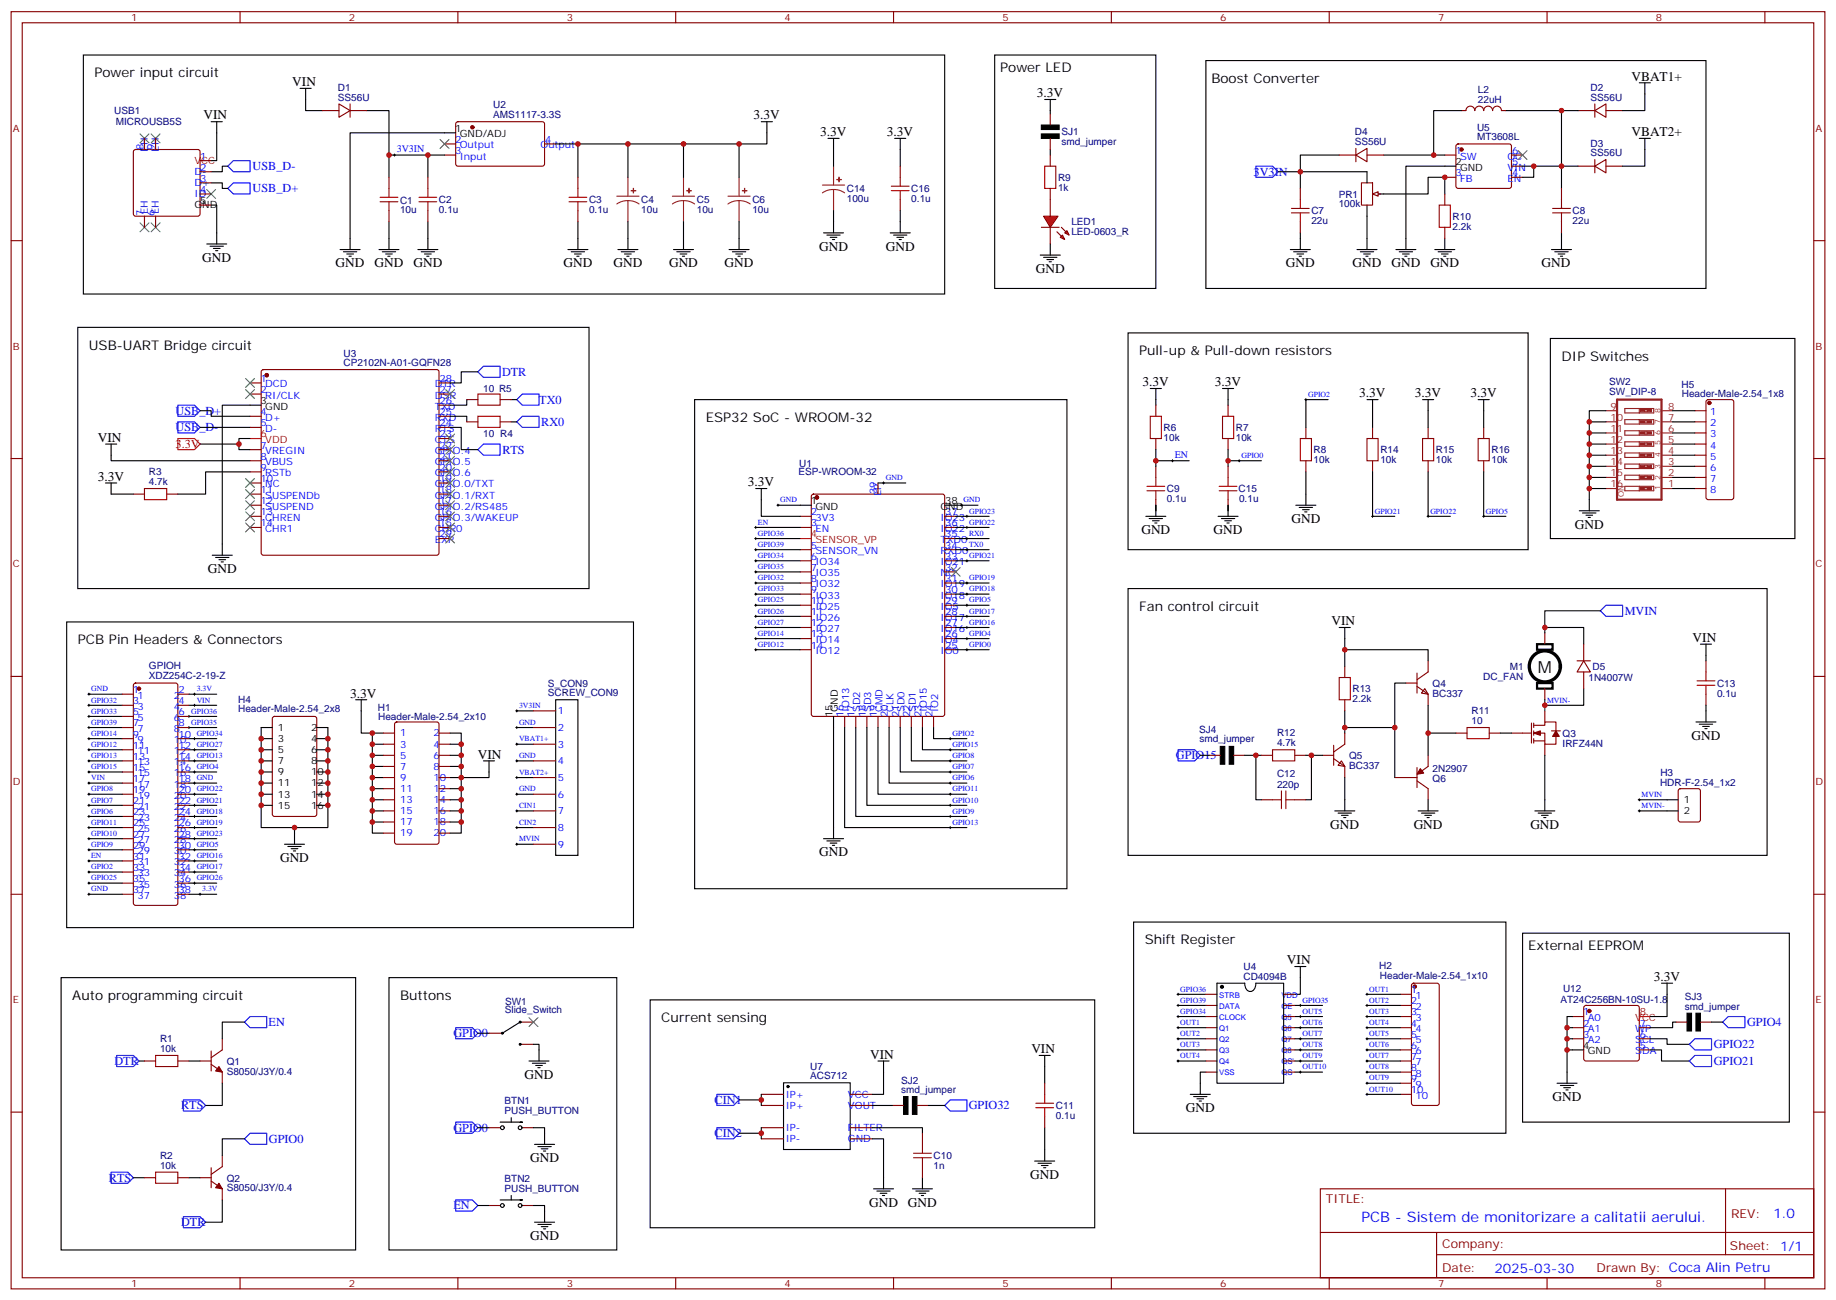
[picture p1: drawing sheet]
<svg xmlns="http://www.w3.org/2000/svg" width="583mm" height="413mm" viewBox="0 0 583 413" stroke-linecap="round" stroke-linejoin="round" font-family="sans-serif">
<defs><g id="words">
<text font-size="5.3" x="488.2" y="213.4">M</text>
<text font-size="4.6" fill="#00f" x="432.2" y="387.9">PCB - Sistem de monitorizare a calitatii aerului.</text>
<g font-size="4.2">
<text x="317.5" y="22.8">Power LED</text>
<text x="30" y="24.5">Power input circuit</text>
<text x="92.8" y="27.3">VIN</text>
<text x="384.5" y="26.3">Boost Converter</text>
<text x="517.9" y="25.6">VBAT1+</text>
<text x="329.1" y="30.9">3.3V</text>
<text x="64.6" y="37.9">VIN</text>
<text x="239.2" y="37.9">3.3V</text>
<text x="260.3" y="43.2">3.3V</text>
<text x="281.5" y="43.2">3.3V</text>
<text x="517.9" y="43.2">VBAT2+</text>
<text x="64.2" y="83.1">GND</text>
<text x="260" y="79.6">GND</text>
<text x="281.2" y="79.6">GND</text>
<text x="106.5" y="84.8">GND</text>
<text x="118.9" y="84.8">GND</text>
<text x="131.2" y="84.8">GND</text>
<text x="178.9" y="84.8">GND</text>
<text x="194.7" y="84.8">GND</text>
<text x="212.4" y="84.8">GND</text>
<text x="230" y="84.8">GND</text>
<text x="328.8" y="86.6">GND</text>
<text x="408.2" y="84.8">GND</text>
<text x="429.3" y="84.8">GND</text>
<text x="441.7" y="84.8">GND</text>
<text x="454" y="84.8">GND</text>
<text x="489.3" y="84.8">GND</text>
<text x="28.2" y="110.9">USB-UART Bridge circuit</text>
<text x="361.6" y="112.7">Pull-up &amp; Pull-down resistors</text>
<text x="495.7" y="114.5">DIP Switches</text>
<text x="362.7" y="122.6">3.3V</text>
<text x="385.6" y="122.6">3.3V</text>
<text x="431.4" y="126.1">3.3V</text>
<text x="449.1" y="126.1">3.3V</text>
<text x="466.7" y="126.1">3.3V</text>
<text x="224" y="133.9">ESP32 SoC - WROOM-32</text>
<text x="31" y="140.2">VIN</text>
<text x="31" y="152.6">3.3V</text>
<text x="237.4" y="154.3">3.3V</text>
<text x="409.9" y="166">GND</text>
<text x="499.9" y="167.7">GND</text>
<text x="362.3" y="169.5">GND</text>
<text x="385.2" y="169.5">GND</text>
<text x="66" y="181.9">GND</text>
<text x="361.6" y="193.9">Fan control circuit</text>
<text x="422.6" y="198.4">VIN</text>
<text x="537.3" y="203.7">VIN</text>
<text x="24.7" y="204.4">PCB Pin Headers &amp; Connectors</text>
<text x="111.1" y="221.4">3.3V</text>
<text x="536.9" y="234.8">GND</text>
<text x="151.7" y="240.8">VIN</text>
<text x="422.3" y="263">GND</text>
<text x="448.7" y="263">GND</text>
<text x="485.8" y="263">GND</text>
<text x="88.9" y="273.6">GND</text>
<text x="260" y="271.8">GND</text>
<text x="363.4" y="299.7">Shift Register</text>
<text x="485.1" y="301.4">External EEPROM</text>
<text x="408.5" y="306">VIN</text>
<text x="524.9" y="311.3">3.3V</text>
<text x="22.9" y="317.3">Auto programming circuit</text>
<text x="127" y="317.3">Buttons</text>
<text x="209.9" y="324.4">Current sensing</text>
<text x="327.4" y="334.3">VIN</text>
<text x="276.2" y="336">VIN</text>
<text x="166.5" y="342.4">GND</text>
<text x="376.4" y="353">GND</text>
<text x="492.8" y="349.4">GND</text>
<text x="168.3" y="368.8">GND</text>
<text x="327" y="374.1">GND</text>
<text x="275.9" y="382.9">GND</text>
<text x="288.2" y="382.9">GND</text>
<text x="168.3" y="393.5">GND</text>
</g>
<g font-size="4.2" fill="#00f">
<text x="562.9" y="386.6">1.0</text>
<text x="474.4" y="403.9">2025-03-30</text>
</g>
<g font-size="3.9" fill="#00f">
<text x="80.2" y="54">USB_D-</text>
<text x="397.9" y="55.8">3V3IN</text>
<text x="80.2" y="61.1">USB_D+</text>
<text x="159.3" y="119.3">DTR</text>
<text x="55.7" y="131.6">USB_D+</text>
<text x="171.2" y="128.1">TX0</text>
<text x="55.7" y="136.9">USB_D-</text>
<text x="171.8" y="135.2">RX0</text>
<text x="159.5" y="144">RTS</text>
<text x="515.7" y="195.1">MVIN</text>
<text x="373.2" y="241">GPIO15</text>
<text x="85.3" y="325.7">EN</text>
<text x="143.9" y="329.2">GPIO0</text>
<text x="554.6" y="325.6">GPIO4</text>
<text x="544" y="332.7">GPIO22</text>
<text x="36.3" y="338">DTR</text>
<text x="544" y="338">GPIO21</text>
<text x="57.5" y="352.1">RTS</text>
<text x="226.8" y="350.3">CIN1</text>
<text x="307.5" y="352.1">GPIO32</text>
<text x="143.9" y="359.2">GPIO0</text>
<text x="85.4" y="362.7">GPIO0</text>
<text x="226.8" y="360.9">CIN2</text>
<text x="34.6" y="375">RTS</text>
<text x="143.9" y="383.8">EN</text>
<text x="57.5" y="389.1">DTR</text>
</g>
<text font-size="3.9" fill="#f00" x="55.7" y="142.2">3.3V</text>
<g font-size="3.9" fill="#800">
<text x="420.9" y="381.9">TITLE:</text>
<text x="549.5" y="386.6">REV:</text>
<text x="457.8" y="396.1">Company:</text>
<text x="549.1" y="396.7">Sheet: 1/1</text>
<text x="457.8" y="403.8">Date:</text>
<text x="506.8" y="403.8">Drawn By: Coca Alin Petru</text>
</g>
<g font-size="3.2" fill="#800">
<text x="41.6" y="6.7">1</text>
<text x="110.8" y="6.7">2</text>
<text x="179.9" y="6.7">3</text>
<text x="249.1" y="6.7">4</text>
<text x="318.2" y="6.7">5</text>
<text x="387.3" y="6.7">6</text>
<text x="456.5" y="6.7">7</text>
<text x="525.6" y="6.7">8</text>
<text x="4.1" y="41.8">A</text>
<text x="576.3" y="41.8">A</text>
<text x="4.1" y="110.9">B</text>
<text x="576.3" y="110.9">B</text>
<text x="4.1" y="180.1">C</text>
<text x="576.3" y="180.1">C</text>
<text x="4.1" y="249.2">D</text>
<text x="576.3" y="249.2">D</text>
<text x="4.1" y="318.4">E</text>
<text x="576.3" y="318.4">E</text>
<text x="41.6" y="408.5">1</text>
<text x="110.8" y="408.5">2</text>
<text x="179.9" y="408.5">3</text>
<text x="249.1" y="408.5">4</text>
<text x="318.2" y="408.5">5</text>
<text x="387.3" y="408.5">6</text>
<text x="456.5" y="408.5">7</text>
<text x="525.6" y="408.5">8</text>
</g>
<g font-size="3.2" fill="#000080">
<text x="107.3" y="28.8">D1</text>
<text x="469.1" y="29.4">L2</text>
<text x="504.9" y="28.9">D2</text>
<text x="107.3" y="31.9">SS56U</text>
<text x="156.6" y="34.3">U2</text>
<text x="469.1" y="32.6">22uH</text>
<text x="504.9" y="31.9">SS56U</text>
<text x="36.3" y="36.3">USB1</text>
<text x="36.7" y="39.8">MICROUSB5S</text>
<text x="156.6" y="37.4">AMS1117-3.3S</text>
<text x="468.9" y="41.5">U5</text>
<text x="336.9" y="46.1">smd_jumper</text>
<text x="336.9" y="42.9">SJ1</text>
<text x="430" y="46">SS56U</text>
<text x="430" y="42.9">D4</text>
<text x="468.9" y="44.6">MT3608L</text>
<text x="504.9" y="46.5">D3</text>
<text x="504.9" y="49.6">SS56U</text>
<text x="335.8" y="57.4">R9</text>
<text x="127" y="64.6">C1</text>
<text x="139.3" y="64.5">C2</text>
<text x="187" y="64.5">C3</text>
<text x="203.6" y="64.5">C4</text>
<text x="221.2" y="64.5">C5</text>
<text x="238.8" y="64.5">C6</text>
<text x="268.8" y="64.1">100u</text>
<text x="268.8" y="60.9">C14</text>
<text x="289.3" y="64.1">0.1u</text>
<text x="289.3" y="61">C16</text>
<text x="335.8" y="60.6">1k</text>
<text x="425" y="65.8">100k</text>
<text x="425" y="62.7">PR1</text>
<text x="127" y="67.6">10u</text>
<text x="139.3" y="67.7">0.1u</text>
<text x="187" y="67.7">0.1u</text>
<text x="203.6" y="67.6">10u</text>
<text x="221.2" y="67.6">10u</text>
<text x="238.8" y="67.6">10u</text>
<text x="340.1" y="71.5">LED1</text>
<text x="416.3" y="71.2">22u</text>
<text x="416.3" y="68">C7</text>
<text x="461.1" y="69.8">R10</text>
<text x="499.2" y="71.2">22u</text>
<text x="499.2" y="68">C8</text>
<text x="340.1" y="74.7">LED-0603_R</text>
<text x="461.1" y="73">2.2k</text>
<text x="109" y="113.2">U3</text>
<text x="109" y="116.2">CP2102N-A01-GQFN28</text>
<text x="153.4" y="124.4">10 R5</text>
<text x="510.8" y="122.3">SW2</text>
<text x="510.8" y="125.5">SW_DIP-8</text>
<text x="533.8" y="123">H5</text>
<text x="533.9" y="125.9">Header-Male-2.54_1x8</text>
<text x="369.4" y="136.9">R6</text>
<text x="392.3" y="136.9">R7</text>
<text x="153.4" y="138.6">10 R4</text>
<text x="369.4" y="139.9">10k</text>
<text x="392.3" y="139.9">10k</text>
<text x="417" y="143.9">R8</text>
<text x="438.1" y="143.8">R14</text>
<text x="455.8" y="143.8">R15</text>
<text x="473.4" y="143.8">R16</text>
<text x="253.7" y="148.1">U1</text>
<text x="417" y="147">10k</text>
<text x="438.1" y="147">10k</text>
<text x="455.8" y="147">10k</text>
<text x="473.4" y="147">10k</text>
<text x="47.3" y="154">4.7k</text>
<text x="47.3" y="150.8">R3</text>
<text x="253.5" y="150.9">ESP-WROOM-32</text>
<text x="370.4" y="159.3">0.1u</text>
<text x="370.4" y="156.3">C9</text>
<text x="393.1" y="156.2">C15</text>
<text x="393.3" y="159.3">0.1u</text>
<text x="47.3" y="215.6">XDZ254C-2-19-Z</text>
<text x="47.3" y="212.4">GPIOH</text>
<text x="470.8" y="215.8">DC_FAN</text>
<text x="479.3" y="212.6">M1</text>
<text x="505.5" y="212.6">D5</text>
<text x="173.9" y="221">SCREW_CON9</text>
<text x="173.9" y="217.9">S_CON9</text>
<text x="429.3" y="219.7">R13</text>
<text x="454.7" y="221.1">BC337</text>
<text x="454.7" y="217.9">Q4</text>
<text x="504.2" y="216.1">1N4007W</text>
<text x="545" y="221.1">0.1u</text>
<text x="545" y="217.9">C13</text>
<text x="75.6" y="226">Header-Male-2.54_2x8</text>
<text x="75.6" y="223.2">H4</text>
<text x="120" y="225.7">H1</text>
<text x="429.3" y="222.8">2.2k</text>
<text x="467.1" y="226.6">R11</text>
<text x="120" y="228.4">Header-Male-2.54_2x10</text>
<text x="380.6" y="232.7">SJ4</text>
<text x="405.4" y="233.7">R12</text>
<text x="467.1" y="229.8">10</text>
<text x="496" y="234">Q3</text>
<text x="380.7" y="235.6">smd_jumper</text>
<text x="405.4" y="236.9">4.7k</text>
<text x="496" y="237">IRFZ44N</text>
<text x="428.3" y="244">BC337</text>
<text x="428.3" y="240.8">Q5</text>
<text x="454.7" y="244.9">2N2907</text>
<text x="405.4" y="249.9">220p</text>
<text x="405.4" y="246.7">C12</text>
<text x="454.7" y="248.1">Q6</text>
<text x="527" y="249.3">HDR-F-2.54_1x2</text>
<text x="527.1" y="246.2">H3</text>
<text x="394.7" y="311">CD4094B</text>
<text x="394.7" y="307.9">U4</text>
<text x="437.8" y="307.5">H2</text>
<text x="438" y="310.7">Header-Male-2.54_1x10</text>
<text x="496.2" y="314.9">U12</text>
<text x="534.8" y="317.3">SJ3</text>
<text x="160.3" y="321.6">Slide_Switch</text>
<text x="160.3" y="318.8">SW1</text>
<text x="495.3" y="318.4">AT24C256BN-10SU-1.8</text>
<text x="534.8" y="320.5">smd_jumper</text>
<text x="50.8" y="333.9">10k</text>
<text x="50.8" y="330.8">R1</text>
<text x="72" y="341">S8050/J3Y/0.4</text>
<text x="72" y="337.9">Q1</text>
<text x="257.2" y="339.5">U7</text>
<text x="257.2" y="342.6">ACS712</text>
<text x="286" y="347">smd_jumper</text>
<text x="286" y="343.9">SJ2</text>
<text x="160.2" y="353.7">PUSH_BUTTON</text>
<text x="160.2" y="350.5">BTN1</text>
<text x="335.1" y="352">C11</text>
<text x="335.1" y="355.1">0.1u</text>
<text x="50.8" y="370.9">10k</text>
<text x="50.8" y="367.9">R2</text>
<text x="296.3" y="371">1n</text>
<text x="296.3" y="367.9">C10</text>
<text x="72" y="375">Q2</text>
<text x="160.2" y="375.2">BTN2</text>
<text x="72" y="378.1">S8050/J3Y/0.4</text>
<text x="160.2" y="378.4">PUSH_BUTTON</text>
</g>
<g font-size="3.2">
<text x="144.5" y="41.8">1</text>
<text x="145.9" y="43.6">GND/ADJ</text>
<text x="462" y="52.4">2</text>
<text x="463.4" y="54.2">GND</text>
<text x="63.5" y="64.7">5</text>
<text x="61.7" y="66.1">GND</text>
<text x="82.7" y="128.2">3</text>
<text x="84.2" y="130">GND</text>
<text x="257.4" y="160">1</text>
<text x="258.8" y="161.7">GND</text>
<text x="298.6" y="161.7">GND</text>
<text x="300" y="160">38</text>
<text x="264.2" y="227.5" transform="rotate(-90 264.2 227.5)">15</text>
<text x="266" y="226.1" transform="rotate(-90 266 226.1)">GND</text>
<text x="88.2" y="232">1</text>
<text x="98.8" y="232">2</text>
<text x="88.2" y="235.5">3</text>
<text x="88.2" y="239">5</text>
<text x="98.8" y="235.5">4</text>
<text x="98.8" y="239">6</text>
<text x="88.2" y="242.5">7</text>
<text x="98.8" y="242.5">8</text>
<text x="88.2" y="246.1">9</text>
<text x="88.2" y="249.6">11</text>
<text x="98.8" y="246.1">10</text>
<text x="98.8" y="249.6">12</text>
<text x="88.2" y="253.1">13</text>
<text x="88.2" y="256.6">15</text>
<text x="98.8" y="253.1">14</text>
<text x="98.8" y="256.6">16</text>
<text x="534.5" y="254.9">1</text>
<text x="534.5" y="258.4">2</text>
<text x="502.5" y="332.8">4</text>
<text x="504" y="334.6">GND</text>
</g>
<g font-size="3.2" fill="#00f">
<text x="45.5" y="47.4" transform="rotate(-90 45.5 47.4)">8</text>
<text x="49" y="47.4" transform="rotate(-90 49 47.4)">9</text>
<text x="144.5" y="45.3">2</text>
<text x="145.9" y="47.1">Output</text>
<text x="171.6" y="47.1">Output</text>
<text x="173" y="45.3">4</text>
<text x="46.9" y="48.2" transform="rotate(-90 46.9 48.2)">EH</text>
<text x="50.4" y="48.2" transform="rotate(-90 50.4 48.2)">EH</text>
<text x="63.5" y="50.6">1</text>
<text x="125.9" y="48.3">3V3IN</text>
<text x="144.5" y="48.9">3</text>
<text x="145.9" y="50.6">Input</text>
<text x="462" y="48.9">1</text>
<text x="463.4" y="50.6">SW</text>
<text x="478.5" y="50.6">OC</text>
<text x="480" y="52.4">5</text>
<text x="480" y="48.9">6</text>
<text x="61.7" y="55.6">D-</text>
<text x="61.7" y="59.1">D+</text>
<text x="63.5" y="54.2">2</text>
<text x="63.5" y="57.7">3</text>
<text x="462" y="55.9">3</text>
<text x="463.4" y="57.7">FB</text>
<text x="478.5" y="57.7">EN</text>
<text x="478.5" y="54.2">VIN</text>
<text x="480" y="55.9">4</text>
<text x="61.7" y="62.6">ID</text>
<text x="63.5" y="61.2">4</text>
<text x="45.5" y="68.6" transform="rotate(-90 45.5 68.6)">7</text>
<text x="46.9" y="67.9" transform="rotate(-90 46.9 67.9)">EH</text>
<text x="49" y="68.6" transform="rotate(-90 49 68.6)">6</text>
<text x="50.4" y="67.9" transform="rotate(-90 50.4 67.9)">EH</text>
<text x="82.7" y="121.2">1</text>
<text x="82.7" y="124.7">2</text>
<text x="84.2" y="122.9">DCD</text>
<text x="138" y="122.9">DTR</text>
<text x="139.5" y="124.7">27</text>
<text x="139.5" y="121.2">28</text>
<text x="82.7" y="131.8">4</text>
<text x="84.2" y="126.5">RI/CLK</text>
<text x="138" y="130">TXD</text>
<text x="138" y="126.5">DSR</text>
<text x="139.5" y="131.8">25</text>
<text x="139.5" y="128.2">26</text>
<text x="542.8" y="131.8">1</text>
<text x="82.7" y="135.3">5</text>
<text x="84.2" y="133.5">D+</text>
<text x="84.2" y="137.1">D-</text>
<text x="138" y="137.1">RTS</text>
<text x="138" y="133.5">RXD</text>
<text x="139.5" y="135.3">24</text>
<text x="542.8" y="135.3">2</text>
<text x="82.7" y="142.3">7</text>
<text x="138" y="140.6">CTS</text>
<text x="139.5" y="142.3">22</text>
<text x="139.5" y="138.8">23</text>
<text x="542.8" y="138.8">3</text>
<text x="542.8" y="142.3">4</text>
<text x="82.7" y="145.9">8</text>
<text x="82.7" y="149.4">9</text>
<text x="84.2" y="144.1">VREGIN</text>
<text x="84.2" y="147.6">VBUS</text>
<text x="138" y="147.6">GPIO.5</text>
<text x="138" y="144.1">GPIO.4</text>
<text x="139.5" y="149.4">20</text>
<text x="139.5" y="145.9">21</text>
<text x="372.9" y="145.3">EN</text>
<text x="542.8" y="145.9">5</text>
<text x="542.8" y="149.4">6</text>
<text x="82.7" y="152.9">10</text>
<text x="84.2" y="151.2">RSTb</text>
<text x="84.2" y="154.7">NC</text>
<text x="138" y="154.7">GPIO.0/TXT</text>
<text x="138" y="151.2">GPIO.6</text>
<text x="139.5" y="152.9">19</text>
<text x="542.8" y="152.9">7</text>
<text x="82.7" y="156.5">11</text>
<text x="82.7" y="160">12</text>
<text x="84.2" y="158.2">SUSPENDb</text>
<text x="84.2" y="161.7">SUSPEND</text>
<text x="138" y="161.7">GPIO.2/RS485</text>
<text x="138" y="158.2">GPIO.1/RXT</text>
<text x="139.5" y="160">17</text>
<text x="139.5" y="156.5">18</text>
<text x="278.3" y="156.8" transform="rotate(-90 278.3 156.8)">39</text>
<text x="279.8" y="157.5" transform="rotate(-90 279.8 157.5)">EP</text>
<text x="542.8" y="156.5">8</text>
<text x="82.7" y="163.5">13</text>
<text x="82.7" y="167">14</text>
<text x="84.2" y="165.3">CHREN</text>
<text x="138" y="165.3">GPIO.3/WAKEUP</text>
<text x="139.5" y="167">15</text>
<text x="139.5" y="163.5">16</text>
<text x="257.4" y="163.5">2</text>
<text x="257.4" y="167">3</text>
<text x="258.8" y="165.3">3V3</text>
<text x="298.6" y="165.3">IO23</text>
<text x="300" y="167">36</text>
<text x="300" y="163.5">37</text>
<text x="84.2" y="168.8">CHR1</text>
<text x="138" y="168.8">CHR0</text>
<text x="138" y="172.3">EXP</text>
<text x="139.5" y="170.6">29</text>
<text x="258.8" y="168.8">EN</text>
<text x="298.6" y="172.3">TXD0</text>
<text x="298.6" y="168.8">IO22</text>
<text x="300" y="170.6">35</text>
<text x="257.4" y="174.1">5</text>
<text x="257.4" y="177.6">6</text>
<text x="258.8" y="175.9">SENSOR_VN</text>
<text x="258.8" y="179.4">IO34</text>
<text x="298.6" y="179.4">IO21</text>
<text x="298.6" y="175.9">RXD0</text>
<text x="300" y="177.6">33</text>
<text x="300" y="174.1">34</text>
<text x="257.4" y="181.2">7</text>
<text x="257.4" y="184.7">8</text>
<text x="258.8" y="182.9">IO35</text>
<text x="298.6" y="182.9">NC</text>
<text x="300" y="184.7">31</text>
<text x="300" y="181.2">32</text>
<text x="257.4" y="188.2">9</text>
<text x="257.4" y="191.7">10</text>
<text x="258.8" y="186.4">IO32</text>
<text x="258.8" y="190">IO33</text>
<text x="298.6" y="190">IO18</text>
<text x="298.6" y="186.4">IO19</text>
<text x="300" y="191.7">29</text>
<text x="300" y="188.2">30</text>
<text x="257.4" y="195.3">11</text>
<text x="258.8" y="193.5">IO25</text>
<text x="258.8" y="197">IO26</text>
<text x="298.6" y="197">IO17</text>
<text x="298.6" y="193.5">IO5</text>
<text x="300" y="195.3">28</text>
<text x="257.4" y="198.8">12</text>
<text x="257.4" y="202.3">13</text>
<text x="258.8" y="200.6">IO27</text>
<text x="298.6" y="200.6">IO16</text>
<text x="300" y="202.3">26</text>
<text x="300" y="198.8">27</text>
<text x="257.4" y="205.8">14</text>
<text x="258.8" y="204.1">IO14</text>
<text x="258.8" y="207.6">IO12</text>
<text x="298.6" y="207.6">IO0</text>
<text x="298.6" y="204.1">IO4</text>
<text x="300" y="205.8">25</text>
<text x="42.2" y="220">1</text>
<text x="43.6" y="221.7">1</text>
<text x="55.1" y="221.7">2</text>
<text x="56.6" y="220">2</text>
<text x="42.2" y="223.5">3</text>
<text x="42.2" y="227">5</text>
<text x="43.6" y="225.2">3</text>
<text x="55.1" y="225.2">4</text>
<text x="56.6" y="227">6</text>
<text x="56.6" y="223.5">4</text>
<text x="177.1" y="226.7">1</text>
<text x="267.8" y="227.5" transform="rotate(-90 267.8 227.5)">16</text>
<text x="269.5" y="226.1" transform="rotate(-90 269.5 226.1)">IO13</text>
<text x="271.3" y="227.5" transform="rotate(-90 271.3 227.5)">17</text>
<text x="273" y="226.1" transform="rotate(-90 273 226.1)">SD2</text>
<text x="274.8" y="227.5" transform="rotate(-90 274.8 227.5)">18</text>
<text x="276.6" y="226.1" transform="rotate(-90 276.6 226.1)">SD3</text>
<text x="278.3" y="227.5" transform="rotate(-90 278.3 227.5)">19</text>
<text x="280.1" y="226.1" transform="rotate(-90 280.1 226.1)">CMD</text>
<text x="281.9" y="227.5" transform="rotate(-90 281.9 227.5)">20</text>
<text x="283.6" y="226.1" transform="rotate(-90 283.6 226.1)">CLK</text>
<text x="285.4" y="227.5" transform="rotate(-90 285.4 227.5)">21</text>
<text x="287.2" y="226.1" transform="rotate(-90 287.2 226.1)">SD0</text>
<text x="288.9" y="227.5" transform="rotate(-90 288.9 227.5)">22</text>
<text x="290.7" y="226.1" transform="rotate(-90 290.7 226.1)">SD1</text>
<text x="292.5" y="227.5" transform="rotate(-90 292.5 227.5)">23</text>
<text x="294.2" y="226.1" transform="rotate(-90 294.2 226.1)">IO15</text>
<text x="296" y="227.5" transform="rotate(-90 296 227.5)">24</text>
<text x="297.7" y="226.1" transform="rotate(-90 297.7 226.1)">IO2</text>
<text x="42.2" y="230.5">7</text>
<text x="43.6" y="228.8">5</text>
<text x="43.6" y="232.3">7</text>
<text x="55.1" y="232.3">8</text>
<text x="55.1" y="228.8">6</text>
<text x="56.6" y="230.5">8</text>
<text x="127" y="233.7">1</text>
<text x="137.6" y="233.7">2</text>
<text x="177.1" y="232">2</text>
<text x="42.2" y="234.1">9</text>
<text x="42.2" y="237.6">11</text>
<text x="43.6" y="235.8">9</text>
<text x="43.6" y="239.4">11</text>
<text x="55.1" y="239.4">12</text>
<text x="55.1" y="235.8">10</text>
<text x="56.6" y="237.6">12</text>
<text x="56.6" y="234.1">10</text>
<text x="127" y="237.2">3</text>
<text x="137.6" y="237.2">4</text>
<text x="177.1" y="237.2">3</text>
<text x="42.2" y="241.1">13</text>
<text x="42.2" y="244.7">15</text>
<text x="43.6" y="242.9">13</text>
<text x="55.1" y="242.9">14</text>
<text x="56.6" y="244.7">16</text>
<text x="56.6" y="241.1">14</text>
<text x="127" y="244.3">7</text>
<text x="127" y="240.8">5</text>
<text x="137.6" y="244.3">8</text>
<text x="137.6" y="240.8">6</text>
<text x="177.1" y="242.5">4</text>
<text x="42.2" y="248.2">17</text>
<text x="42.2" y="251.7">19</text>
<text x="43.6" y="246.4">15</text>
<text x="43.6" y="249.9">17</text>
<text x="55.1" y="249.9">18</text>
<text x="55.1" y="246.4">16</text>
<text x="56.6" y="251.7">20</text>
<text x="56.6" y="248.2">18</text>
<text x="127" y="251.4">11</text>
<text x="127" y="247.8">9</text>
<text x="137.6" y="251.4">12</text>
<text x="137.6" y="247.8">10</text>
<text x="177.1" y="247.8">5</text>
<text x="42.2" y="255.2">21</text>
<text x="43.6" y="253.5">19</text>
<text x="43.6" y="257">21</text>
<text x="55.1" y="257">22</text>
<text x="55.1" y="253.5">20</text>
<text x="56.6" y="255.2">22</text>
<text x="127" y="254.9">13</text>
<text x="137.6" y="254.9">14</text>
<text x="177.1" y="253.1">6</text>
<text x="42.2" y="258.8">23</text>
<text x="42.2" y="262.3">25</text>
<text x="43.6" y="260.5">23</text>
<text x="55.1" y="260.5">24</text>
<text x="56.6" y="262.3">26</text>
<text x="56.6" y="258.8">24</text>
<text x="127" y="261.9">17</text>
<text x="127" y="258.4">15</text>
<text x="137.6" y="261.9">18</text>
<text x="137.6" y="258.4">16</text>
<text x="177.1" y="258.4">7</text>
<text x="177.1" y="263.7">8</text>
<text x="42.2" y="265.8">27</text>
<text x="42.2" y="269.3">29</text>
<text x="43.6" y="264.1">25</text>
<text x="43.6" y="267.6">27</text>
<text x="55.1" y="267.6">28</text>
<text x="55.1" y="264.1">26</text>
<text x="56.6" y="269.3">30</text>
<text x="56.6" y="265.8">28</text>
<text x="127" y="265.5">19</text>
<text x="137.6" y="265.5">20</text>
<text x="177.1" y="269">9</text>
<text x="42.2" y="272.9">31</text>
<text x="43.6" y="271.1">29</text>
<text x="43.6" y="274.6">31</text>
<text x="55.1" y="274.6">32</text>
<text x="55.1" y="271.1">30</text>
<text x="56.6" y="272.9">32</text>
<text x="42.2" y="276.4">33</text>
<text x="42.2" y="279.9">35</text>
<text x="43.6" y="278.2">33</text>
<text x="43.6" y="281.7">35</text>
<text x="55.1" y="281.7">36</text>
<text x="55.1" y="278.2">34</text>
<text x="56.6" y="279.9">36</text>
<text x="56.6" y="276.4">34</text>
<text x="42.2" y="283.5">37</text>
<text x="43.6" y="285.2">37</text>
<text x="55.1" y="285.2">38</text>
<text x="56.6" y="283.5">38</text>
<text x="447.9" y="315.2">1</text>
<text x="449.3" y="317">1</text>
<text x="447.9" y="318.7">2</text>
<text x="447.9" y="322.3">3</text>
<text x="449.3" y="320.5">2</text>
<text x="502.5" y="322.3">1</text>
<text x="447.9" y="325.8">4</text>
<text x="447.9" y="329.3">5</text>
<text x="449.3" y="324">3</text>
<text x="449.3" y="327.6">4</text>
<text x="502.5" y="325.8">2</text>
<text x="502.5" y="329.3">3</text>
<text x="504" y="324">A0</text>
<text x="504" y="327.6">A1</text>
<text x="519" y="327.6">WP</text>
<text x="520.5" y="329.3">6</text>
<text x="520.5" y="325.8">7</text>
<text x="447.9" y="332.8">6</text>
<text x="449.3" y="331.1">5</text>
<text x="449.3" y="334.6">6</text>
<text x="504" y="331.1">A2</text>
<text x="519" y="334.6">SDA</text>
<text x="519" y="331.1">SCL</text>
<text x="520.5" y="332.8">5</text>
<text x="447.9" y="336.4">7</text>
<text x="447.9" y="339.9">8</text>
<text x="449.3" y="338.1">7</text>
<text x="449.3" y="341.7">8</text>
<text x="447.9" y="343.4">9</text>
<text x="447.9" y="347">10</text>
<text x="449.3" y="345.2">9</text>
<text x="249.4" y="348.4">IP+</text>
<text x="249.4" y="351.9">IP+</text>
<text x="269.2" y="351.9">VOUT</text>
<text x="269.2" y="348.4">VCC</text>
<text x="449.3" y="348.7">10</text>
<text x="249.4" y="359">IP-</text>
<text x="269.2" y="359">FILTER</text>
<text x="249.4" y="362.5">IP-</text>
<text x="269.2" y="362.5">GND</text>
</g>
<g font-size="3.2" fill="#f00">
<text x="61.7" y="52">VCC</text>
<text x="82.7" y="138.8">6</text>
<text x="84.2" y="140.6">VDD</text>
<text x="257.4" y="170.6">4</text>
<text x="258.8" y="172.3">SENSOR_VP</text>
<text x="520.5" y="322.3">8</text>
<text x="519" y="324">VCC</text>
</g>
<g font-size="3.2" fill="#8d2323">
<text x="511.2" y="130">9</text>
<text x="529.5" y="130">8</text>
<text x="511.2" y="133.5">10</text>
<text x="511.2" y="137.1">11</text>
<text x="529.5" y="137.1">6</text>
<text x="529.5" y="133.5">7</text>
<text x="511.2" y="140.6">12</text>
<text x="529.5" y="140.6">5</text>
<text x="511.2" y="144.1">13</text>
<text x="511.2" y="147.6">14</text>
<text x="529.5" y="147.6">3</text>
<text x="529.5" y="144.1">4</text>
<text x="511.2" y="151.2">15</text>
<text x="511.2" y="154.7">16</text>
<text x="529.5" y="154.7">1</text>
<text x="529.5" y="151.2">2</text>
</g>
<g font-size="2.5" fill="#00f">
<text x="415.2" y="125.9">GPIO2</text>
<text x="394.1" y="145.3">GPIO0</text>
<text x="281.2" y="152.4">GND</text>
<text x="247.6" y="159.5">GND</text>
<text x="305.9" y="159.5">GND</text>
<text x="240.6" y="166.5">EN</text>
<text x="307.6" y="163">GPIO23</text>
<text x="307.6" y="166.5">GPIO22</text>
<text x="436.4" y="163">GPIO21</text>
<text x="454" y="163">GPIO22</text>
<text x="471.7" y="163">GPIO5</text>
<text x="240.6" y="170">GPIO36</text>
<text x="240.6" y="173.6">GPIO39</text>
<text x="307.6" y="170">RX0</text>
<text x="307.6" y="173.6">TX0</text>
<text x="240.6" y="177.1">GPIO34</text>
<text x="307.6" y="177.1">GPIO21</text>
<text x="240.6" y="180.6">GPIO35</text>
<text x="240.6" y="184.1">GPIO32</text>
<text x="307.6" y="184.1">GPIO19</text>
<text x="240.6" y="187.7">GPIO33</text>
<text x="240.6" y="191.2">GPIO25</text>
<text x="307.6" y="187.7">GPIO18</text>
<text x="307.6" y="191.2">GPIO5</text>
<text x="240.6" y="194.7">GPIO26</text>
<text x="307.6" y="194.7">GPIO17</text>
<text x="240.6" y="198.3">GPIO27</text>
<text x="240.6" y="201.8">GPIO14</text>
<text x="307.6" y="198.3">GPIO16</text>
<text x="307.6" y="201.8">GPIO4</text>
<text x="240.6" y="205.3">GPIO12</text>
<text x="307.6" y="205.3">GPIO0</text>
<text x="28.9" y="219.4">GND</text>
<text x="62.4" y="219.4">3.3V</text>
<text x="28.9" y="223">GPIO32</text>
<text x="28.9" y="226.5">GPIO33</text>
<text x="60.7" y="226.5">GPIO36</text>
<text x="62.4" y="223">VIN</text>
<text x="164.7" y="224.7">3V3IN</text>
<text x="491.1" y="223">MVIN-</text>
<text x="28.9" y="230">GPIO39</text>
<text x="28.9" y="233.5">GPIO14</text>
<text x="60.7" y="230">GPIO35</text>
<text x="62.4" y="233.5">GPIO34</text>
<text x="164.7" y="230">GND</text>
<text x="302.3" y="233.5">GPIO2</text>
<text x="28.9" y="237.1">GPIO12</text>
<text x="62.4" y="237.1">GPIO27</text>
<text x="164.7" y="235.3">VBAT1+</text>
<text x="302.3" y="237.1">GPIO15</text>
<text x="28.9" y="240.6">GPIO13</text>
<text x="28.9" y="244.1">GPIO15</text>
<text x="62.4" y="244.1">GPIO4</text>
<text x="62.4" y="240.6">GPIO13</text>
<text x="164.7" y="240.6">GND</text>
<text x="164.7" y="245.9">VBAT2+</text>
<text x="302.3" y="240.6">GPIO8</text>
<text x="302.3" y="244.1">GPIO7</text>
<text x="28.9" y="247.6">VIN</text>
<text x="28.9" y="251.2">GPIO8</text>
<text x="62.4" y="247.6">GND</text>
<text x="62.4" y="251.2">GPIO22</text>
<text x="164.7" y="251.2">GND</text>
<text x="302.3" y="247.6">GPIO6</text>
<text x="302.3" y="251.2">GPIO11</text>
<text x="28.9" y="254.7">GPIO7</text>
<text x="62.4" y="254.7">GPIO21</text>
<text x="164.7" y="256.5">CIN1</text>
<text x="302.3" y="254.7">GPIO10</text>
<text x="521.1" y="256.5">MVIN-</text>
<text x="521.1" y="252.9">MVIN</text>
<text x="28.9" y="258.2">GPIO6</text>
<text x="28.9" y="261.8">GPIO11</text>
<text x="62.4" y="258.2">GPIO18</text>
<text x="62.4" y="261.8">GPIO19</text>
<text x="164.7" y="261.8">CIN2</text>
<text x="302.3" y="261.8">GPIO13</text>
<text x="302.3" y="258.2">GPIO9</text>
<text x="28.9" y="268.8">GPIO9</text>
<text x="28.9" y="265.3">GPIO10</text>
<text x="62.4" y="265.3">GPIO23</text>
<text x="62.4" y="268.8">GPIO5</text>
<text x="164.7" y="267.1">MVIN</text>
<text x="28.9" y="275.9">GPIO2</text>
<text x="28.9" y="272.3">EN</text>
<text x="62.4" y="275.9">GPIO17</text>
<text x="62.4" y="272.3">GPIO16</text>
<text x="28.9" y="279.4">GPIO25</text>
<text x="62.4" y="279.4">GPIO26</text>
<text x="28.9" y="282.9">GND</text>
<text x="64.2" y="282.9">3.3V</text>
<text x="374.6" y="314.7">GPIO36</text>
<text x="387" y="316.6">STRB</text>
<text x="406.8" y="316.6">VDD</text>
<text x="434.6" y="314.7">OUT1</text>
<text x="374.6" y="318.2">GPIO39</text>
<text x="374.6" y="321.7">GPIO34</text>
<text x="387" y="320.1">DATA</text>
<text x="387" y="323.7">CLOCK</text>
<text x="406.8" y="323.7">Q5</text>
<text x="406.8" y="320.1">OE</text>
<text x="413.5" y="321.7">OUT5</text>
<text x="413.5" y="318.2">GPIO35</text>
<text x="434.6" y="318.2">OUT2</text>
<text x="434.6" y="321.7">OUT3</text>
<text x="374.6" y="325.3">OUT1</text>
<text x="374.6" y="328.8">OUT2</text>
<text x="387" y="327.2">Q1</text>
<text x="406.8" y="327.2">Q6</text>
<text x="413.5" y="325.3">OUT6</text>
<text x="413.5" y="328.8">OUT7</text>
<text x="434.6" y="325.3">OUT4</text>
<text x="434.6" y="328.8">OUT5</text>
<text x="374.6" y="332.3">OUT3</text>
<text x="374.6" y="335.8">OUT4</text>
<text x="387" y="330.7">Q2</text>
<text x="387" y="334.3">Q3</text>
<text x="406.8" y="334.3">Q8</text>
<text x="406.8" y="330.7">Q7</text>
<text x="413.5" y="332.3">OUT8</text>
<text x="413.5" y="335.8">OUT9</text>
<text x="434.6" y="332.3">OUT6</text>
<text x="434.6" y="335.8">OUT7</text>
<text x="387" y="337.8">Q4</text>
<text x="387" y="341.3">VSS</text>
<text x="406.8" y="341.3">QS</text>
<text x="406.8" y="337.8">QS'</text>
<text x="413.5" y="339.4">OUT10</text>
<text x="434.6" y="339.4">OUT8</text>
<text x="434.6" y="342.9">OUT9</text>
<text x="434.6" y="346.4">OUT10</text>
</g>
<g font-size="2.5" fill="#8d2323">
<text x="527" y="131.1" transform="rotate(-90 527 131.1)">8</text>
<text x="527" y="134.6" transform="rotate(-90 527 134.6)">7</text>
<text x="527" y="141.3" transform="rotate(-90 527 141.3)">5</text>
<text x="527" y="138.1" transform="rotate(-90 527 138.1)">6</text>
<text x="527" y="148.7" transform="rotate(-90 527 148.7)">3</text>
<text x="527" y="145.2" transform="rotate(-90 527 145.2)">4</text>
<text x="527" y="155.4" transform="rotate(-90 527 155.4)">1</text>
<text x="527" y="152.2" transform="rotate(-90 527 152.2)">2</text>
<text x="515.4" y="157.9" transform="rotate(-90 515.4 157.9)">ON</text>
</g>
</g></defs>
<g fill="none" stroke="#870000" stroke-width=".35">
<path d="M3.5 3.7h575.8v405.3h-575.8zM7.1 7.2h568.6v398.3h-568.6zM76.2 3.7v3.5M145.3 3.7v3.5M214.5 3.7v3.5M283.6 3.7v3.5M352.8 3.7v3.5M421.9 3.7v3.5M491.1 3.7v3.5M560.2 3.7v3.5M144.9 38.8l.4-.2 27.1 .1 .5 .6-.1 13-.6 .4h-27.1l-.5-.7v-12.7zM141.1 45.7h3.5"/>
<path d="M141.1 49.2h3.5M172.9 45.7h3.5M3.5 76.4h3.6M575.7 76.4h3.6M83.1 117.5l.5-.2h55l.5 .2 .2 .5v57.5l-.2 .5-.5 .2h-55l-.5-.2-.2-.5v-57.5zM79.4 121.5h3.5M79.4 125.1h3.5M79.4 132.1h3.5M79.4 135.6h3.5M139.3 121.5h3.6M139.3 125.1h3.6M139.3 132.1h3.6"/>
<path d="M139.3 135.6h3.6M139.3 139.2h3.6M139.3 128.6h3.6M366.9 128.6v3.5M366.9 139.2v3.5M389.8 128.6v3.5M389.8 139.2v3.5M414.5 135.6v3.6M3.5 145.5h3.6M42.3 156.8h3.6M52.9 156.8h3.5M79.4 142.7h3.5"/>
<path d="M79.4 146.2h3.5M79.4 149.8h3.5M79.4 153.3h3.5M79.4 156.8h3.5M139.3 142.7h3.6M139.3 146.2h3.6M139.3 149.8h3.6M139.3 153.3h3.6M139.3 156.8h3.6M257.8 157l.4-.2h41l.6 .4 .1 69.5-.5 .6-41.2 .1-.6-.5-.1-69.4zM278.7 153.3v3.5M366.9 148v3.5"/>
<path d="M366.9 158.6v3.5M414.5 146.2v3.6M575.7 145.5h3.6M79.4 160.3h3.5M79.4 163.9h3.5M79.4 167.4h3.5M139.3 160.3h3.6M139.3 163.9h3.6M139.3 167.4h3.6M139.3 170.9h3.6M254 163.9h3.5M254 167.4h3.5"/>
<path d="M254 174.4h3.5M254 178h3.5M299.9 163.9h3.5M299.9 167.4h3.5M299.9 170.9h3.5M299.9 174.4h3.5M299.9 178h3.5M254 181.5h3.5M254 185h3.5M254 188.6h3.5M254 192.1h3.5M254 195.6h3.5"/>
<path d="M254 199.1h3.5M299.9 181.5h3.5M299.9 185h3.5M299.9 188.6h3.5M299.9 192.1h3.5M299.9 195.6h3.5M299.9 199.1h3.5M3.5 214.7h3.6M42.6 217l.4-.2h12.7l.5 .2 .2 .5v69.1l-.2 .5-.5 .2h-12.7l-.5-.2-.2-.5v-69.1zM254 202.7h3.5M254 206.2h3.5M299.9 202.7h3.5"/>
<path d="M299.9 206.2h3.5M575.7 214.7h3.6M38.8 220.3h3.5M38.8 223.8h3.5M38.8 227.4h3.5M38.8 230.9h3.5M38.8 234.4h3.5M38.8 237.9h3.5M56.4 220.3h3.6M56.4 223.8h3.6M56.4 227.4h3.6M56.4 230.9h3.6"/>
<path d="M56.4 234.4h3.6M56.4 237.9h3.6M268.1 227.4v3.5M271.6 227.4v3.5M275.2 227.4v3.5M278.7 227.4v3.5M282.2 227.4v3.5M285.8 227.4v3.5M289.3 227.4v3.5M292.8 227.4v3.5M296.3 227.4v3.5M38.8 241.5h3.5"/>
<path d="M38.8 245h3.5M38.8 259.1h3.5M38.8 248.5h3.5M38.8 255.6h3.5M38.8 252.1h3.5M56.4 241.5h3.6M56.4 245h3.6M56.4 259.1h3.6M56.4 248.5h3.6M56.4 255.6h3.6M56.4 252.1h3.6M38.8 276.8h3.5"/>
<path d="M38.8 273.2h3.5M38.8 269.7h3.5M38.8 266.2h3.5M38.8 262.6h3.5M56.4 276.8h3.6M56.4 273.2h3.6M56.4 269.7h3.6M56.4 266.2h3.6M56.4 262.6h3.6M3.5 283.8h3.6M38.8 283.8h3.5M38.8 280.3h3.5"/>
<path d="M56.4 283.8h3.6M56.4 280.3h3.6M575.7 283.8h3.6M63.5 336.7h3.5M67 333.6v6.3M67 337.8l3.6 2.5v3.5M70.6 329.7v3.5l-3.6 2.5M3.5 353h3.6M575.7 353h3.6M63.5 373.8h3.5M67 370.6v6.3M67 374.8l3.6 2.5v3.5"/>
<path d="M70.6 366.7v3.5l-3.6 2.5M419.1 377.3h156.6v28.2h-156.6zM547.7 377.3v20.9M419.1 391.1h156.5M456 398.2h119.6M456 391.1v14.2M76.2 405.5v3.5M145.3 405.5v3.5M214.5 405.5v3.5M283.6 405.5v3.5M352.8 405.5v3.5M421.9 405.5v3.5"/>
<path d="M491.1 405.5v3.5M560.2 405.5v3.5"/>
</g>
<g fill="#870000" stroke="#870000" stroke-width=".35">
<path d="M69.5 338.5l1.1 1.8-2.2-.4z"/>
<path d="M69.5 375.5l1.1 1.8-2.2-.4z"/>
<circle cx="84.7" cy="119.1" r=".53"/>
<circle cx="149.9" cy="40.4" r=".53"/>
<circle cx="259.3" cy="157.9" r=".53"/>
<circle cx="44.1" cy="218.5" r=".53"/>
</g>
<g fill="none" stroke="#000" stroke-width=".35">
<path d="M26.5 17.5h273.4v75.8h-273.4zM67 38.6h3.6M68.8 38.6v12.4h-1.8M95.2 28h3.6M97 28v7.1h5.3M116.4 35.1h7.1v14.1M241.7 38.6h3.5M243.4 38.6v7.1h-44.1M135.8 49.2h-12.3v7.1M141.1 49.2h-5.3v7.1M144.6 42.2h-33.5v37M176.4 45.7h22.9v10.6"/>
<path d="M183.4 45.7v10.6M65.6 77.4h6.4M66.7 78.1h4.2M67 65.1h1.8v12.3M67.7 78.8h2.1M68.4 79.6h.7M107.9 79.2h6.4M109 79.9h4.2M120.3 79.2h6.3M121.4 79.9h4.2M123.5 70.4v8.8M132.6 79.2h6.4"/>
<path d="M133.7 79.9h4.2M135.8 70.4v8.8M180.3 79.2h6.3M181.3 79.9h4.3M183.4 70.4v8.8M196.1 79.2h6.4M197.2 79.9h4.2M199.3 70.4v8.8M110.1 80.6h2.1M110.8 81.3h.7M122.4 80.6h2.1M123.1 81.3h.7"/>
<path d="M134.8 80.6h2.1M135.5 81.3h.7M182.4 80.6h2.1M183.1 81.3h.7M198.3 80.6h2.1M199 81.3h.7M24.7 103.9h162.3v82.9h-162.3zM151.7 118h-5.3v3.5h-3.5M358.1 105.7h127v68.7h-127zM63.5 130.4h3.5v1.7h12.4M63.5 135.6h15.9M79.4 139.2h-3.6v1.7h-12.3"/>
<path d="M82.9 128.6h-12.3v47.6M142.9 135.6h3.5v7.1h5.3M142.9 132.1h5.3v1.8M148.2 126.8v1.8h-5.3M162.3 126.8h1.7M162.3 133.9h1.7M365.1 123.3h3.6M366.9 123.3v5.3M388.1 123.3h3.5M389.8 123.3v3.5M421.6 126.8h-7.1v8.8M33.5 140.9h3.5"/>
<path d="M33.5 153.3h3.5M35.3 140.9v5.3h44.1M35.3 153.3v3.5h7M75.8 140.9v1.8h3.6M79.4 149.8h-14.1v7h-8.9M239.9 155h3.5M241.7 155v8.9h12.3M366.9 142.7v5.3M366.9 146.2h10.6M414.5 149.8v10.5M67.4 176.2h6.3M68.4 176.9h4.3"/>
<path d="M69.5 177.6h2.1M70.2 178.3h.7M239.9 167.4h14.1M239.9 170.9h14.1M239.9 174.4h14.1M239.9 178h14.1M246.9 160.3h10.6M299.9 160.3h10.5M303.4 163.9h10.6M303.4 167.4h10.6M303.4 170.9h10.6M303.4 174.4h10.6"/>
<path d="M303.4 178h10.6M363.7 163.9h6.4M364.8 164.6h4.2M365.8 165.3h2.1M366.5 166h.7M366.9 160.3v3.6M411.3 160.3h6.4M412.4 161h4.2M413.5 161.7h2.1M414.2 162.5h.7M239.9 185h14.1M239.9 188.6h14.1"/>
<path d="M239.9 192.1h14.1M239.9 195.6h14.1M239.9 199.1h14.1M239.9 181.5h14.1M303.4 185h10.6M303.4 188.6h10.6M303.4 192.1h10.6M303.4 195.6h10.6M303.4 199.1h10.6M239.9 202.7h14.1M239.9 206.2h14.1M303.4 202.7h10.6"/>
<path d="M303.4 206.2h10.6M28.2 220.3h10.6M28.2 223.8h10.6M28.2 227.4h10.6M28.2 230.9h10.6M28.2 234.4h10.6M28.2 237.9h10.6M60 220.3h8.8M60 223.8h8.8M60 227.4h8.8M60 230.9h8.8M60 234.4h8.8"/>
<path d="M60 237.9h8.8M264.6 227.4v38.8M268.1 230.9v31.7h38.8M271.6 230.9v28.2h35.3M275.2 230.9v24.7h31.7M278.7 230.9v21.2h28.2M282.2 230.9v17.6h24.7M285.8 230.9v14.1h21.1M289.3 230.9v10.6h17.6M292.8 230.9v7h14.1M296.3 230.9v3.5h10.6M28.2 241.5h10.6"/>
<path d="M28.2 245h10.6M28.2 248.5h10.6M60 241.5h8.8M60 245h8.8M60 248.5h8.8M60 252.1h8.8M60 255.6h8.8M60 259.1h8.8M28.2 276.8h10.6M60 266.2h8.8M60 276.8h8.8M60 262.6h8.8"/>
<path d="M60 269.7h8.8M60 273.2h8.8M90.3 267.9h6.4M91.4 268.6h4.2M92.4 269.3h2.1M93.1 270.1h.7M93.5 264.4v3.5M261.4 266.2h6.4M262.5 266.9h4.2M263.5 267.6h2.1M264.2 268.3h.7M28.2 283.8h10.6"/>
<path d="M60 283.8h8.8M60 280.3h8.8M19.4 310.3h93.5v86.4h-93.5zM44.1 336.7h1.8M60 336.7h3.5M77.6 324.4h-7v5.3M70.6 343.8v7h-5.3M42.3 373.8h3.6M60 373.8h3.5M77.6 361.4h-7v5.3M70.6 380.8v7.1h-5.3"/>
</g>
<path d="M56.4 139.2h5.3l1.8 1.7-1.8 1.8h-5.3zM79.4 139.2h3.5M254 170.9h3.5" fill="none" stroke="#f00" stroke-width=".35"/>
<path d="M199.3 56.3v6M195.8 62.3h7M199.3 63.7l-1.8 .2-1.7 .8M199.3 63.7l1.9 .2 1.6 .8M199.3 63.7v6.7" fill="none" stroke="#8c2424" stroke-width=".35"/>
<g fill="#8c2424" stroke="#8c2424" stroke-width=".35">
<path d="M200.4 60.5h1.4z"/>
<path d="M201 59.8l.1 1.4z"/>
</g>
<g fill="none" stroke="#00f" stroke-width=".35">
<path d="M72.3 52.7l1.8-1.7h5.3v3.5h-5.3zM72.3 59.8l1.8-1.8h5.3v3.6h-5.3zM151.7 118l1.8-1.8h5.2v3.6h-5.2zM56.4 128.6h5.3l1.8 1.8-1.8 1.7h-5.3zM56.4 133.9h5.3l1.8 1.7-1.8 1.8h-5.3zM164 126.8l1.8-1.7h5.3v3.5h-5.3zM165.8 132.1h5.3v3.5h-5.3l-1.8-1.7zM151.7 142.7l1.8-1.8h5.2v3.6h-5.2zM37 335h5.3l1.8 1.7-1.8 1.8h-5.3zM77.6 324.4l1.8-1.8h5.3v3.5h-5.3zM58.2 349.1h5.3l1.8 1.7-1.8 1.8h-5.3zM35.3 372h5.3l1.7 1.8-1.7 1.7h-5.3z"/>
<path d="M77.6 361.4l1.8-1.7h5.3v3.5h-5.3zM58.2 386.1h5.3l1.8 1.8-1.8 1.7h-5.3z"/>
</g>
<g fill="none" stroke="#3c3" stroke-width=".35">
<path d="M139.7 44.3l2.8 2.8M142.5 44.3l-2.8 2.8M78 120.1l2.8 2.8M78 123.6l2.8 2.9M80.8 120.1l-2.8 2.8M80.8 123.6l-2.8 2.9M141.5 137.8l2.8 2.8M141.5 123.6l2.8 2.9M144.3 137.8l-2.8 2.8M144.3 123.6l-2.8 2.9M78 151.9l2.8 2.8M78 155.4l2.8 2.8"/>
<path d="M78 158.9l2.8 2.8M80.8 151.9l-2.8 2.8M80.8 155.4l-2.8 2.8M80.8 158.9l-2.8 2.8M141.5 151.9l2.8 2.8M141.5 155.4l2.8 2.8M141.5 158.9l2.8 2.8M141.5 148.3l2.8 2.9M141.5 144.8l2.8 2.8M141.5 141.3l2.8 2.8M144.3 151.9l-2.8 2.8M144.3 155.4l-2.8 2.8"/>
<path d="M144.3 158.9l-2.8 2.8M144.3 148.3l-2.8 2.9M144.3 144.8l-2.8 2.8M144.3 141.3l-2.8 2.8M78 162.5l2.8 2.8M78 166l2.8 2.8M80.8 162.5l-2.8 2.8M80.8 166l-2.8 2.8M141.5 162.5l2.8 2.8M141.5 166l2.8 2.8M141.5 169.5l2.8 2.8M144.3 162.5l-2.8 2.8"/>
<path d="M144.3 166l-2.8 2.8M144.3 169.5l-2.8 2.8M302 180.1l2.8 2.8M304.8 180.1l-2.8 2.8"/>
</g>
<path d="M365.1 132.1h3.6v7.1h-3.6zM388.1 132.1h3.5v7.1h-3.5zM412.7 139.2h3.6v7h-3.6zM45.9 155h7v3.6h-7zM364.1 155.8h5.6M364.1 154.3h5.6M366.9 151.5v2.8M366.9 155.8v2.8" fill="none" stroke="#a10000" stroke-width=".35"/>
<g fill="none" stroke="#000" stroke-width=".32">
<path d="M414.2 126.8h.7M414.5 126.5v.7M246.9 160v.7M305.2 160v.7M371.8 146.2h.7M372.2 145.9v.7M393 146.2h.7M393.3 145.9v.7M239.5 167.4h.7M239.5 170.9h.7M239.5 174.4h.7M239.5 178h.7"/>
<path d="M239.9 167v.7M239.9 170.6v.7M239.9 174.1v.7M239.9 177.6v.7M246.6 160.3h.7M304.8 160.3h.7M306.6 163.9h.7M306.6 167.4h.7M306.6 170.9h.7M306.6 174.4h.7M306.6 178h.7M306.9 163.5v.7"/>
<path d="M306.9 167v.7M306.9 170.6v.7M306.9 174.1v.7M306.9 177.6v.7M239.5 185h.7M239.5 188.6h.7M239.5 192.1h.7M239.5 195.6h.7M239.5 199.1h.7M239.5 181.5h.7M239.9 181.2v.7M239.9 184.7v.7"/>
<path d="M239.9 188.2v.7M239.9 191.7v.7M239.9 195.3v.7M239.9 198.8v.7M306.6 185h.7M306.6 188.6h.7M306.6 192.1h.7M306.6 195.6h.7M306.6 199.1h.7M306.9 184.7v.7M306.9 188.2v.7M306.9 191.7v.7"/>
<path d="M306.9 195.3v.7M306.9 198.8v.7M28.2 220v.7M61.7 220v.7M239.5 202.7h.7M239.5 206.2h.7M239.9 202.3v.7M239.9 205.8v.8M306.6 202.7h.7M306.6 206.2h.7M306.9 202.3v.7M306.9 205.8v.8"/>
<path d="M27.9 234.4h.7M27.9 237.9h.7M27.9 220.3h.7M27.9 223.8h.7M27.9 227.4h.7M27.9 230.9h.7M28.2 223.5v.7M28.2 227v.7M28.2 230.5v.7M28.2 234.1v.7M28.2 237.6v.7M59.6 227.4h.7"/>
<path d="M59.6 230.9h.7M60 227v.7M60 230.5v.7M61.4 234.4h.7M61.4 237.9h.7M61.4 220.3h.7M61.7 234.1v.7M61.7 237.6v.7M301.3 234.4h.7M301.3 237.9h.7M301.6 234.1v.7M301.6 237.6v.7"/>
<path d="M27.9 241.5h.7M27.9 245h.7M27.9 248.5h.7M28.2 241.1v.7M28.2 244.7v.7M28.2 248.2v.7M61.4 245h.7M61.4 248.5h.7M61.4 252.1h.7M61.4 255.6h.7M61.4 259.1h.7M61.7 244.7v.7"/>
<path d="M61.7 248.2v.7M61.7 251.7v.7M61.7 255.2v.7M61.7 258.8v.7M301.3 241.5h.7M301.3 245h.7M301.3 248.5h.7M301.3 252.1h.7M301.3 255.6h.7M301.3 259.1h.7M301.6 241.1v.7M301.6 244.7v.7"/>
<path d="M301.6 248.2v.7M301.6 251.7v.7M301.6 255.2v.7M301.6 258.8v.7M27.9 276.8h.7M28.2 276.4v.7M61.4 262.6h.7M61.4 276.8h.7M61.4 266.2h.7M61.4 269.7h.7M61.4 273.2h.7M61.7 262.3v.7"/>
<path d="M61.7 265.8v.7M61.7 269.3v.8M61.7 272.9v.7M61.7 276.4v.7M61.7 279.9v.7M301.3 262.6h.7M301.6 262.3v.7M27.9 283.8h.7M28.2 283.5v.7M61.4 280.3h.7M63.1 283.8h.8M63.5 283.5v.7"/>
</g>
<g fill="#f00" stroke="#870000" stroke-width=".35">
<path d="M331.3 68.6h4.5l-2.4 3.5z"/>
<path d="M330.6 72.1h5.6z"/>
</g>
<g fill="#870000" stroke="#870000" stroke-width=".35">
<path d="M336.9 72.1l1.4 1.5z"/>
<path d="M335.5 73.6l1.4 1.4z"/>
</g>
<g fill="#f00" stroke="#870000" stroke-width=".35">
<path d="M338.7 73.2l.7 1.4-1.4-.7z"/>
<path d="M336.5 75.3l.8-.7 .7 1.4z"/>
</g>
<g fill="none" stroke="#870000" stroke-width=".35">
<path d="M333.4 36.2v3.5M463.9 35.1h1.4a1.41 1.41 0 0 1 1.4-1.4 1.41 1.41 0 0 1 1.4 1.4 1.41 1.41 0 0 1 1.4-1.4 1.41 1.41 0 0 1 1.5 1.4 1.41 1.41 0 0 1 1.4-1.4 1.41 1.41 0 0 1 1.4 1.4 1.41 1.41 0 0 1 1.4-1.4 1.41 1.41 0 0 1 1.4 1.4h1.4M42.6 47.7l.4-.3h19.8l.5 .3 .2 .5v19.7l-.2 .5-.5 .2h-19.8l-.5-.2-.2-.5v-19.7zM45.9 43.9v3.5M49.4 43.9v3.5M63.5 51h3.5M63.5 54.5h3.5M63.5 58h3.5M333.4 43.9v3.5M333.4 49.2v3.5M333.4 59.8v8.8M432.2 58h3.5v7.1h-3.5z"/>
<path d="M458.6 49.2h3.5M458.6 56.3h3.5M462.4 45.9l.4-.2h16.3l.5 .2 .2 .5v12.7l-.3 .5-.4 .2h-16.3l-.5-.2-.2-.5v-12.7zM479.8 49.2h3.5M479.8 56.3h3.5M479.8 52.7h3.5M45.9 68.6v3.5M49.4 68.6v3.5M63.5 61.6h3.5M63.5 65.1h3.5M333.4 72.1v5.3M436.4 61.6h1.7"/>
</g>
<g fill="none" stroke="#000" stroke-width=".35">
<path d="M315.7 17.5h51.2v74h-51.2zM331.6 31.6h3.5M333.4 31.6v4.6M463.9 35.1h-8.8v14.1M67 58h3.6v1.8h1.7M72.3 52.7h-1.7v1.8h-3.6M333.4 47.4v1.8M433.9 54.5v3.5M439.2 49.2h19.4M462.1 52.7h-15.8v26.5M483.3 52.7h3.5v3.6h-3.5M520.3 43.9h3.6"/>
<path d="M522.1 43.9v3.5M333.4 77.4v3.6M409.6 79.2h6.3M410.6 79.9h4.3M412.7 73.9v5.3M433.9 65.1v3.5M435.7 61.6h17.6v-5.3h5.3v5.3M443.1 79.2h6.3M444.1 79.9h4.3M492.5 79.2h6.3M493.5 79.9h4.3M495.7 73.9v5.3"/>
<path d="M330.2 81h6.3M331.3 81.7h4.2M332.3 82.4h2.1M333 83.1h.7M411.7 80.6h2.1M412.4 81.3h.7M445.2 80.6h2.1M445.9 81.3h.7M494.6 80.6h2.1M495.3 81.3h.7M220.5 126.8h118.2v155.2h-118.2zM366.9 160.3v1.8"/>
<path d="M21.2 197.4h179.9v97h-179.9zM28.2 259.1h10.6M28.2 255.6h10.6M28.2 252.1h10.6M28.2 269.7h10.6M28.2 273.2h10.6M28.2 266.2h10.6M28.2 262.6h10.6M28.2 280.3h10.6"/>
</g>
<path d="M331.6 52.7h3.5v7.1h-3.5z" fill="none" stroke="#a10000" stroke-width=".35"/>
<g fill="none" stroke="#000" stroke-width=".32">
<path d="M124.9 49.2h.7M125.2 48.9v.7M61.4 223.8h.7M61.7 223.5v.7M27.9 255.6h.7M27.9 259.1h.7M27.9 252.1h.7M28.2 251.7v.7M28.2 255.2v.7M28.2 258.8v.7M27.9 273.2h.7M27.9 269.7h.7"/>
<path d="M27.9 266.2h.7M27.9 262.6h.7M28.2 262.3v.7M28.2 265.8v.7M28.2 269.3v.8M28.2 272.9v.7M28.2 279.9v.7M27.9 280.3h.7"/>
</g>
<path d="M44.4 42.5l2.9 2.8M47.3 42.5l-2.9 2.8M48 42.5l2.8 2.8M50.8 42.5l-2.8 2.8M44.4 70.7l2.9 2.9M47.3 70.7l-2.9 2.9M48 70.7l2.8 2.9M50.8 70.7l-2.8 2.9M65.6 60.1l2.8 2.9M68.4 60.1l-2.8 2.9" fill="none" stroke="#3c3" stroke-width=".35"/>
<path d="M330.6 39.7h5.6v1.4h-5.6zM330.6 42.5h5.6v1.4h-5.6z" fill="#000" stroke="#000" stroke-width=".35"/>
<circle cx="463.9" cy="47.4" r=".53" fill="#870000" stroke="#870000" stroke-width=".35"/>
<path d="M398.6 52.7h5.3l1.8 1.8-1.8 1.8h-5.3z" fill="none" stroke="#00f" stroke-width=".35"/>
<path d="M435.7 61.6l1.7-.7v1.4z" fill="#f0f0f0" stroke="#870000" stroke-width=".35"/>
<g fill="none" stroke="#000" stroke-width=".35">
<path d="M382.8 19.2h158.7v72.3h-158.7zM478 35.1h17.7v17.6h5.2M495.7 35.1h5.2M520.3 26.3h3.6M522.1 26.3v8.8h-7M217 45.7v10.6M234.6 45.7v10.6M262.8 43.9h3.5M264.6 43.9v8.8M284 43.9h3.5M285.8 43.9v8.8M425.1 49.2h-12.4v5.3h-7"/>
<path d="M433.9 54.5h-21.2v5.3M486.8 52.7h8.9v7.1M522.1 47.4v5.3h-7M213.8 79.2h6.3M214.8 79.9h4.3M217 70.4v8.8M231.4 79.2h6.4M232.5 79.9h4.2M234.6 70.4v8.8M261.4 73.9h6.4M262.5 74.6h4.2M263.5 75.3h2.1"/>
<path d="M264.2 76h.7M264.6 66.9v7M282.6 73.9h6.3M283.6 74.6h4.3M284.7 75.3h2.1M285.4 76h.7M285.8 66.9v7M430.7 79.2h6.4M431.8 79.9h4.2M433.9 68.6v10.6M455.4 79.2h6.4M456.5 79.9h4.2"/>
<path d="M458.6 75.7v3.5M215.9 80.6h2.1M216.6 81.3h.7M233.5 80.6h2.2M234.2 81.3h.7M432.9 80.6h2.1M433.6 81.3h.7M457.6 80.6h2.1M458.3 81.3h.7M492.1 107.4h77.6v63.5h-77.6zM389.8 126.8v1.8M433.9 126.8h3.5"/>
<path d="M435.7 126.8v8.8M451.6 126.8h3.5M453.3 126.8v8.8M469.2 126.8h3.5M471 126.8v8.8M504.5 133.9v3.5h5.3M504.5 137.4v3.5h5.3M509.8 130.4h-5.3v3.5h5.3M530.9 130.4h7.1M530.9 133.9h7.1M530.9 137.4h7.1M278.7 153.3h8.8"/>
<path d="M389.8 142.7v5.3M389.8 146.2h10.6M435.7 149.8v14.1h7M453.3 149.8v14.1h7.1M471 149.8v14.1h7M504.5 140.9v3.6h5.3M504.5 144.5v3.5h5.3M504.5 148v3.5h5.3M504.5 151.5v3.5h5.3M504.5 155v7.1M530.9 140.9h7.1M530.9 144.5h7.1"/>
<path d="M530.9 148h7.1M530.9 151.5h7.1M530.9 155h7.1M386.6 163.9h6.4M387.7 164.6h4.2M388.8 165.3h2.1M389.5 166h.7M389.8 160.3v3.6M501.3 162.1h6.3M502.4 162.8h4.2M503.4 163.5h2.1M504.1 164.2h.7"/>
<path d="M358.1 186.8h202.8v84.7h-202.8zM425.1 199.1h3.5M426.9 199.1v12.4M508 193.9h-17.6v5.2M426.9 206.2h26.4v3.5M446.3 216.8h-3.6v14.1M490.4 200.9v-1.8h12.3v5.3M502.7 218.5v5.3h-12.3v-1.7M539.8 204.4h3.5M541.5 204.4v5.3M82.9 234.4h3.5M82.9 237.9h3.5"/>
<path d="M86.4 230.9h-3.5v31.7h10.6v1.8M100.5 230.9h3.6v31.7h-10.6M100.5 234.4h3.6M100.5 237.9h3.6M112.9 222.1h3.5M114.7 222.1v10.6h7M118.2 232.7v3.5h3.5M118.2 236.2v3.5h3.5M118.2 239.7v3.5h3.5M142.9 232.7h3.5v3.5h-3.5M146.4 236.2v3.5h-3.5M146.4 239.7v3.5h-3.5"/>
<path d="M164 225.6h5.3M164 230.9h5.3M164 236.2h5.3M176.4 222.1h7v49.4h-7zM381 239.7h2.8M395.1 239.7h5.3M398.6 239.7v14.1h1.8M414.5 239.7h5.3M416.3 239.7v14.1h-1.8M426.9 230.9h15.8v15.9M426.9 225.6v7.1M453.3 223.8v8.9"/>
<path d="M462.1 232.7h-8.8v7M476.2 232.7h3.6M490.4 239.7v17.7M538.3 229.1h6.4M539.4 229.8h4.2M540.5 230.5h2.1M541.2 231.2h.7M541.5 223.8v5.3M82.9 252.1h3.5M82.9 241.5h3.5M82.9 245h3.5M82.9 248.5h3.5"/>
<path d="M82.9 255.6h3.5M100.5 252.1h3.6M100.5 241.5h3.6M100.5 245h3.6M100.5 248.5h3.6M100.5 255.6h3.6M118.2 257.4v3.5h3.5M118.2 243.2v3.6M121.7 246.8h-3.5v3.5M121.7 250.3h-3.5v3.5M121.7 253.8h-3.5v3.6h3.5M146.4 243.2v3.6h-3.5"/>
<path d="M146.4 250.3v3.5h-3.5M146.4 253.8v3.6h-3.5M146.4 257.4v3.5h-3.5M153.5 241.5h3.5M155.2 241.5v5.3h-8.8v3.5h-3.5M164 246.8h5.3M164 252.1h5.3M164 257.4h5.3M164 241.5h5.3M423.7 257.4h6.3M424.7 258.1h4.3M425.8 258.8h2.1"/>
<path d="M426.5 259.5h.7M426.9 246.8v10.6M450.1 257.4h6.4M451.2 258.1h4.2M452.3 258.8h2.1M453 259.5h.7M453.3 253.8v3.6M487.2 257.4h6.3M488.2 258.1h4.3M489.3 258.8h2.1M490 259.5h.7M520.3 257.4h12.4"/>
<path d="M520.3 253.8h12.4M118.2 260.9v3.5h3.5M146.4 260.9v3.5h-3.5M164 262.6h5.3M164 267.9h5.3M359.8 292.6h118.2v67.1h-118.2zM483.3 296.2h84.7v59.9h-84.7zM123.5 310.3h72.3v86.4h-72.3zM206.4 317.3h141.1v72.3h-141.1zM373.9 319.1h8.9M373.9 315.6h8.9M386.3 312h8.8a1.99 1.99 0 0 0 2.3 2.6 2.55 2.55 0 0 0 1.2-2.6h8.9v31.8h-21.2z"/>
<path d="M411 306.7h3.5M411 319.1h8.8M412.7 306.7v8.9h-1.7M433.9 319.1h10.6M433.9 315.6h10.6M527.4 312h3.5M529.2 312v10.6h-5.3M151.7 327.9h3.5M165.1 324.4l-5.6 3.5M167.9 336.7h6.4M169 337.4h4.2M169.3 331.4h1.8v5.3"/>
<path d="M170 338.1h2.2M170.7 338.8h.7M278.7 336.7h3.5M280.5 336.7v10.6h-3.6M329.8 335h3.6M331.6 335v8.8M373.9 336.7h8.9M373.9 333.2h8.9M373.9 322.6h8.9M373.9 326.1h8.9M373.9 329.7h8.9M411 336.7h8.8"/>
<path d="M411 333.2h8.8M411 322.6h8.8M411 326.1h8.8M411 329.7h8.8M433.9 336.7h10.6M433.9 333.2h10.6M433.9 322.6h10.6M433.9 326.1h10.6M433.9 329.7h10.6M499.2 329.7h-1.8v3.5M499.2 326.1h-1.8v3.6M499.2 322.6h-1.8v3.5"/>
<path d="M502.7 333.2h-5.3v10.6M523.9 329.7h5.3v1.7h7M523.9 333.2h3.5v3.5h8.8M532 324.4h-1.1v1.7h-7M543.3 324.4h3.5M151.7 357.9h3.5M158.7 356.1h7.1h-.7M162.3 354.7v1.4M169.3 357.9h3.6v5.3M234.6 359.7h7.1M234.6 349.1h7.1M241.7 347.3v3.5"/>
<path d="M241.7 357.9v3.5M248.7 343.6h21.2v21.2h-21.2zM276.9 357.9h15.9v1.8M276.9 350.8h6.4M294.6 350.8h5.3M331.6 357.9v10.6M377.8 347.3h6.4M378.9 348h4.2M379.9 348.7h2.2M380.6 349.4h.8M382.8 340.3h-1.8v7M411 340.3h8.8"/>
<path d="M433.9 343.8h10.6M433.9 347.3h10.6M433.9 340.3h10.6M494.2 343.8h6.4M495.3 344.5h4.2M496.4 345.2h2.1M497.1 345.9h.7M162.3 379.4v1.4M169.7 363.2h6.3M170.7 363.9h4.3M171.8 364.6h2.1M172.5 365.3h.7"/>
<path d="M276.9 361.4h3.6v15.9M277.3 377.3h6.3M278.3 378h4.3M279.4 378.7h2.1M280.1 379.4h.7M289.6 377.3h6.4M290.7 378h4.2M291.7 378.7h2.2M292.5 379.4h.7M292.8 373.8v3.5M328.4 368.5h6.4M329.5 369.2h4.2"/>
<path d="M330.6 369.9h2.1M331.3 370.6h.7M151.7 382.6h3.5M158.7 380.8h7.1h-.7M169.3 382.6h3.6v5.3M169.7 387.9h6.3M170.7 388.6h4.3M171.8 389.3h2.1M172.5 390h.7"/>
<circle cx="159.5" cy="357.9" r=".6"/>
<circle cx="165.1" cy="357.9" r=".6"/>
<circle cx="159.5" cy="382.6" r=".6"/>
<circle cx="165.1" cy="382.6" r=".6"/>
</g>
<g fill="none" stroke="#870000" stroke-width=".35">
<path d="M102.3 35.1h5.3M107.6 33l3.5 2.1-3.5 2.1zM111.1 33v4.2M111.1 35.1h5.3M500.9 35.1h5.3M506.2 35.1l3.6-2.1v4.2zM506.2 33v4.2M509.8 35.1h5.3M123.5 56.3v3.5M135.8 56.3v3.5M183.4 56.3v3.5M285.8 52.7v3.6"/>
<path d="M412.7 59.8v3.5M425.1 49.2h5.3M430.4 49.2l3.5-2.1v4.2zM430.4 47.1v4.2M433.9 49.2h5.3M495.7 59.8v3.5M500.9 52.7h5.3M506.2 52.7l3.6-2.1v4.3zM506.2 50.6v4.3M509.8 52.7h5.3M123.5 66.9v3.5M135.8 66.9v3.5"/>
<path d="M183.4 66.9v3.5M285.8 63.3v3.6M412.7 70.4v3.5M458.6 61.6v3.5M458.6 72.1v3.6M495.7 70.4v3.5M148.2 133.9h3.5M148.2 126.8h3.5M158.7 133.9h3.6M158.7 126.8h3.6M435.7 135.6v3.6M453.3 135.6v3.6"/>
<path d="M471 135.6v3.6M538 133.9h3.5M538 130.4h3.5M538 137.4h3.5M541.7 127l.5-.2h7.4l.7 .5v30.6l-.4 .6-7.7 .1-.6-.5-.1-30.6zM389.8 148v3.5M389.8 158.6v3.5M435.7 146.2v3.6M453.3 146.2v3.6M471 146.2v3.6M538 140.9h3.5M538 144.5h3.5"/>
<path d="M538 148h3.5M538 151.5h3.5M538 155h3.5M426.9 211.5v3.5M446.3 216.8h3.5M449.8 217.8l3.5 2.5v3.5M449.8 213.6v6.4M452.3 218.5l1 1.8-2.1-.3zM453.3 209.7v3.6l-3.5 2.4M490.4 200.9v3.5M490.4 218.5v3.6M500.6 209.7h4.2"/>
<path d="M502.7 209.7l2.1 3.6h-4.2zM502.7 204.4v5.3M502.7 213.3v5.2M541.5 209.7v3.6M86.7 227.6l.4-.2h12.7l.7 .4v30.6l-.4 .7h-13l-.6-.4-.1-30.6zM121.7 239.7h3.5M121.7 236.2h3.5M121.7 232.7h3.5M125.5 229.3l.4-.2h12.7l.7 .5v37.6l-.4 .7h-13l-.6-.4-.1-37.7zM139.3 239.7h3.6M139.3 236.2h3.6M139.3 232.7h3.6"/>
<path d="M169.3 236.2h7.1M169.3 225.6h7.1M169.3 230.9h7.1M383.8 239.7h3.5M391.6 239.7h3.5M400.4 239.7h3.5M411 239.7h3.5M419.8 239.7h3.5M423.3 236.5v6.4M426.9 222.1v3.5M426.9 232.7v3.5l-3.6 2.5M453.3 239.7v3.5l-2.5 1.8"/>
<path d="M462.1 232.7h3.6M472.7 232.7h3.5M479.8 232.7h6.3M486.1 229.5v6.3M486.8 232.7h3.6v3.5h3.5v-2.5M486.8 230.2h3.6v-1.1h3.5v2.9M486.8 229.5v1.4M486.8 232v1.4M486.8 234.4v1.4M486.8 235.1h3.6M490.4 225.6v3.5M490.4 236.2v3.5"/>
<path d="M492.5 232h2.8M541.5 220.3v3.5M121.7 257.4h3.5M121.7 253.8h3.5M121.7 250.3h3.5M121.7 246.8h3.5M121.7 243.2h3.5M139.3 257.4h3.6M139.3 253.8h3.6M139.3 250.3h3.6M139.3 246.8h3.6M139.3 243.2h3.6"/>
<path d="M169.3 257.4h7.1M169.3 246.8h7.1M169.3 241.5h7.1M169.3 252.1h7.1M400.4 253.8h3.5M411 253.8h3.5M423.3 240.8l3.6 2.4v3.6M425.8 241.5l1.1 1.7-2.2-.3zM442.7 246.8h7.1M449.8 247.8l3.5 2.5v3.5M449.8 243.6v6.3M532.9 250.5l.5-.2h5.6l.7 .4 .1 9.5-.5 .6-5.9 .1-.7-.5v-9.4z"/>
<path d="M121.7 264.4h3.5M121.7 260.9h3.5M139.3 264.4h3.6M139.3 260.9h3.6M169.3 262.6h7.1M169.3 267.9h7.1M382.8 315.6h3.5M382.8 319.1h3.5M407.5 315.6h3.5M407.5 319.1h3.5M444.5 315.6h3.5M444.5 319.1h3.5"/>
<path d="M448.3 312.2l.4-.2h7.4l.7 .5v37.6l-.2 .5-.5 .2h-7.4l-.5-.2-.2-.5v-37.4zM502.9 319.3l.5-.2h16.2l.5 .2 .2 .5v16.2l-.2 .5-.5 .2h-16.2l-.5-.2-.2-.5v-16.2zM45.9 336.7h3.5M56.4 336.7h3.6M155.2 327.9h4.3M165.1 324.4h4.2M165.1 331.4h4.2M382.8 322.6h3.5M382.8 326.1h3.5M382.8 329.7h3.5M382.8 333.2h3.5M382.8 336.7h3.5"/>
<path d="M407.5 322.6h3.5M407.5 326.1h3.5M407.5 329.7h3.5M407.5 333.2h3.5M407.5 336.7h3.5M444.5 322.6h3.5M444.5 326.1h3.5M444.5 329.7h3.5M444.5 333.2h3.5M444.5 336.7h3.5M499.2 322.6h3.5M499.2 326.1h3.5"/>
<path d="M499.2 329.7h3.5M520.3 326.1h3.6M520.3 329.7h3.6M520.3 333.2h3.6M532 324.4h3.5M539.8 324.4h3.5M155.2 357.9h3.5M165.8 357.9h3.5M241.7 347.3h7M241.7 350.8h7M241.7 357.9h7M269.9 347.3h7"/>
<path d="M269.9 350.8h7M269.9 357.9h7M283.3 350.8h3.5M291 350.8h3.6M292.8 359.7v3.5M331.6 343.8v3.5M331.6 354.4v3.5M382.8 340.3h3.5M407.5 340.3h3.5M444.5 347.3h3.5M444.5 340.3h3.5M444.5 343.8h3.5"/>
<path d="M45.9 373.8h3.5M56.4 373.8h3.6M241.7 361.4h7M269.9 361.4h7M292.8 370.2v3.6M155.2 382.6h3.5M165.8 382.6h3.5"/>
</g>
<g fill="#000" stroke="#000" stroke-width=".35">
<path d="M387.3 236.9h1.5v5.6h-1.5zM390.2 236.9h1.4v5.6h-1.4zM535.5 321.6h1.4v5.6h-1.4zM538.3 321.6h1.5v5.6h-1.5zM286.8 348h1.4v5.7h-1.4zM289.6 348h1.4v5.7h-1.4z"/>
<circle cx="387.9" cy="313.2" r=".47"/>
<circle cx="159.5" cy="327.9" r=".28"/>
<circle cx="165.1" cy="331.4" r=".28"/>
<circle cx="165.1" cy="324.4" r=".28"/>
<circle cx="250.1" cy="344.8" r=".35"/>
</g>
<path d="M508 193.9l1.8-1.8h5.3v3.5h-5.3zM373.9 237.9h5.3l1.8 1.8-1.8 1.8h-5.3zM144.6 326.1h5.3l1.8 1.8-1.8 1.8h-5.3zM536.2 336.7l1.8-1.7h5.3v3.5h-5.3zM536.2 331.4l1.8-1.7h5.3v3.5h-5.3zM548.6 322.6h5.3v3.5h-5.3l-1.8-1.7zM144.6 356.1h5.3l1.8 1.8-1.8 1.8h-5.3zM227.5 347.3h5.3l1.8 1.8-1.8 1.7h-5.3zM227.5 357.9h5.3l1.8 1.8-1.8 1.7h-5.3zM299.9 350.8l1.7-1.7h5.3v3.5h-5.3zM144.6 380.8h5.3l1.8 1.8-1.8 1.8h-5.3z" fill="none" stroke="#00f" stroke-width=".35"/>
<g fill="none" stroke="#000" stroke-width=".32">
<path d="M280.1 153.3h.7M280.5 152.9v.7M435.3 163.9h.7M435.7 163.5v.7M453 163.9h.7M453.3 163.5v.7M470.6 163.9h.7M471 163.5v.7M163.7 225.6h.7M163.7 230.9h.7M163.7 236.2h.7M164 225.2v.8"/>
<path d="M164 230.5v.7M164 235.8v.7M490 223.8h.7M490.4 223.5v.7M61.4 241.5h.7M61.7 241.1v.7M163.7 241.5h.7M163.7 257.4h.7M163.7 252.1h.7M163.7 246.8h.7M164 241.1v.7M164 246.4v.7"/>
<path d="M164 251.7v.7M164 257v.7M520 257.4h.7M520 253.8h.7M520.3 253.5v.7M520.3 257v.7M163.7 262.6h.7M163.7 267.9h.7M164 262.3v.7M164 267.6v.7M373.6 319.1h.7M373.6 315.6h.7"/>
<path d="M373.9 315.2v.7M373.9 318.7v.7M412.4 319.1h.7M412.7 318.7v.7M433.6 319.1h.7M433.6 315.6h.7M433.9 315.2v.7M433.9 318.7v.7M373.6 322.6h.7M373.6 326.1h.7M373.6 329.7h.7M373.6 333.2h.7"/>
<path d="M373.6 336.7h.7M373.9 322.3v.7M373.9 325.8v.7M373.9 329.3v.7M373.9 332.8v.8M373.9 336.4v.7M412.4 322.6h.7M412.4 326.1h.7M412.4 329.7h.7M412.4 333.2h.7M412.4 336.7h.7M412.7 322.3v.7"/>
<path d="M412.7 325.8v.7M412.7 329.3v.7M412.7 332.8v.8M412.7 336.4v.7M412.7 339.9v.7M433.6 322.6h.7M433.6 326.1h.7M433.6 329.7h.7M433.6 333.2h.7M433.6 336.7h.7M433.9 322.3v.7M433.9 325.8v.7"/>
<path d="M433.9 329.3v.7M433.9 332.8v.8M433.9 336.4v.7M433.9 339.9v.7M412.4 340.3h.7M433.6 340.3h.7M433.6 343.8h.7M433.6 347.3h.7M433.9 343.4v.7M433.9 347v.7"/>
</g>
<path d="M481.9 47.8l2.8 2.8M484.7 47.8l-2.8 2.8M167.9 323l2.8 2.8M170.7 323l-2.8 2.8" fill="none" stroke="#3c3" stroke-width=".35"/>
<g fill="#870000" stroke="#870000" stroke-width=".35">
<path d="M493.9 232l1 1.7h-2.1z"/>
<path d="M486.8 232.7l2.1-.7v1.4z"/>
<path d="M450.8 243.9l1.1 1.5-2.1 .3z"/>
<circle cx="504.5" cy="320.9" r=".53"/>
<circle cx="449.1" cy="313.1" r=".53"/>
<circle cx="542.6" cy="127.9" r=".53"/>
</g>
<path d="M520.3 322.6h3.6" fill="none" stroke="#f00" stroke-width=".35"/>
<g fill="none" stroke="#8c2424" stroke-width=".35">
<path d="M217 56.3v6M234.6 56.3v6M261.1 58.7h7M264.6 52.7v6M213.4 62.3h7.1M217 63.7l-1.9 .2-1.7 .8M217 63.7l1.8 .2 1.7 .8M217 63.7v6.7M231.1 62.3h7M234.6 63.7l-1.9 .2-1.6 .8M234.6 63.7l1.8 .2 1.7 .8M234.6 63.7v6.7"/>
<path d="M264.6 60.1l-1.9 .3-1.6 .8M264.6 60.1l1.8 .3 1.7 .8M264.6 60.1v6.8M509.8 130.4h3.5M509.8 133.9h3.5M509.8 137.4h3.5M515.8 129.6h9.1v1.5h-9.1zM515.8 133.2h9.1v1.4h-9.1zM515.8 136.7h9.1v1.4h-9.1zM520.3 129.6v1.5M520.3 133.2v1.4M520.3 136.7v1.4"/>
<path d="M522.1 130h.7M522.1 130.7h.7M522.1 133.5h.7M522.1 134.2h.7M522.1 137.1h.7M522.1 137.8h.7M527.4 130.4h3.5M527.4 133.9h3.5M527.4 137.4h3.5M509.8 140.9h3.5M509.8 144.5h3.5M509.8 148h3.5"/>
<path d="M509.8 151.5h3.5M509.8 155h3.5M515.8 140.2h9.1v1.4h-9.1zM515.8 143.8h9.1v1.4h-9.1zM515.8 147.3h9.1v1.4h-9.1zM515.8 150.8h9.1v1.4h-9.1zM515.8 154.3h9.1v1.5h-9.1zM520.3 140.2v1.4M520.3 143.8v1.4M520.3 147.3v1.4M520.3 150.8v1.4M520.3 154.3v1.5"/>
<path d="M522.1 140.6h.7M522.1 141.3h.7M522.1 144.1h.7M522.1 144.8h.7M522.1 147.6h.7M522.1 148.3h.7M522.1 151.2h.7M522.1 151.9h.7M522.1 154.7h.7M522.1 155.4h.7M527.4 140.9h3.5M527.4 144.5h3.5"/>
<path d="M527.4 148h3.5M527.4 151.5h3.5M527.4 155h3.5"/>
</g>
<g fill="#8c2424" stroke="#8c2424" stroke-width=".35">
<path d="M218 60.5h1.4z"/>
<path d="M218.7 59.8v1.4z"/>
<path d="M235.7 60.5h1.4z"/>
<path d="M236.3 59.8l.1 1.4z"/>
<path d="M265.6 57h1.5z"/>
<path d="M266.3 56.3v1.4z"/>
<path d="M520.7 130h1.4v.7h-1.4z"/>
<path d="M522.8 130h1.4v.7h-1.4z"/>
<path d="M520.7 133.5h1.4v.7h-1.4z"/>
<path d="M522.8 133.5h1.4v.7h-1.4z"/>
<path d="M520.7 137.1h1.4v.7h-1.4z"/>
<path d="M522.8 137.1h1.4v.7h-1.4z"/>
<path d="M520.7 140.6h1.4v.7h-1.4z"/>
<path d="M522.8 140.6h1.4v.7h-1.4z"/>
<path d="M520.7 144.1h1.4v.7h-1.4z"/>
<path d="M522.8 144.1h1.4v.7h-1.4z"/>
<path d="M520.7 147.6h1.4v.7h-1.4z"/>
<path d="M522.8 147.6h1.4v.7h-1.4z"/>
<path d="M520.7 151.2h1.4v.7h-1.4z"/>
<path d="M522.8 151.2h1.4v.7h-1.4z"/>
<path d="M520.7 154.7h1.4v.7h-1.4z"/>
<path d="M522.8 154.7h1.4v.7h-1.4z"/>
</g>
<g fill="none" stroke="#a10000" stroke-width=".35">
<path d="M123.5 59.8v2.8M135.8 59.8v2.8M183.4 59.8v2.8M282.9 59.1h5.7M285.8 56.3v2.8M120.6 64h5.7M120.6 62.6h5.7M123.5 64v2.9M133 64h5.6M133 62.6h5.6M135.8 64v2.9M180.6 64h5.7"/>
<path d="M180.6 62.6h5.7M183.4 64v2.9M282.9 60.5h5.7M285.8 60.5v2.8M409.9 67.6h5.7M409.9 66.1h5.7M412.7 63.3v2.8M412.7 67.6v2.8M456.8 65.1h3.6v7h-3.6zM492.8 67.6h5.7M492.8 66.1h5.7M495.7 63.3v2.8"/>
<path d="M495.7 67.6v2.8M151.7 132.1h7v3.5h-7zM151.7 125.1h7v3.5h-7zM433.9 139.2h3.5v7h-3.5zM451.6 139.2h3.5v7h-3.5zM469.2 139.2h3.5v7h-3.5zM387 155.8h5.6M387 154.3h5.6M389.8 151.5v2.8M389.8 155.8v2.8M425.1 215h3.5v7.1h-3.5zM538.7 216.1h5.6"/>
<path d="M538.7 217.5h5.6M541.5 213.3v2.8M541.5 217.5v2.8M403.9 237.9h7.1v3.6h-7.1zM465.7 230.9h7v3.5h-7zM403.9 253.8h2.9M406.8 251v5.6M408.2 253.8h2.8M408.2 251v5.6M49.4 335h7v3.5h-7zM328.8 351.5h5.6M328.8 350.1h5.6"/>
<path d="M331.6 347.3v2.8M331.6 351.5v2.9M49.4 372h7v3.5h-7zM290 367.4h5.6M290 366h5.6M292.8 363.2v2.8M292.8 367.4v2.8"/>
</g>
<circle cx="490.4" cy="211.5" r="4.9" fill="none" stroke="#000" stroke-width="1.1"/>
<path d="M487.9 216.8h4.9v1.7h-4.9zM487.9 204.4h4.9v1.8h-4.9z" fill="none" stroke="#000" stroke-width=".71"/>
<path d="M513.3 126.8h14.1v31.8h-14.1z" fill="none" stroke="#8c2424" stroke-width=".71"/>
<path d="M490.4 223.8v1.8" fill="none" stroke="#008700" stroke-width=".35"/>
<g fill="#c00">
<circle cx="183.4" cy="45.7" r=".88"/>
<circle cx="199.3" cy="45.7" r=".88"/>
<circle cx="75.8" cy="140.9" r=".88"/>
<circle cx="135.8" cy="49.2" r=".88"/>
<circle cx="123.5" cy="49.2" r=".88"/>
<circle cx="366.9" cy="146.2" r=".88"/>
<circle cx="455.1" cy="49.2" r=".88"/>
<circle cx="412.8" cy="54.5" r=".88"/>
<circle cx="241.7" cy="359.7" r=".88"/>
<circle cx="241.7" cy="349.1" r=".88"/>
<circle cx="486.8" cy="52.7" r=".88"/>
<circle cx="495.7" cy="52.7" r=".88"/>
<circle cx="495.7" cy="35.1" r=".88"/>
<circle cx="234.6" cy="45.7" r=".88"/>
<circle cx="217" cy="45.7" r=".88"/>
<circle cx="458.6" cy="56.3" r=".88"/>
<circle cx="497.4" cy="333.2" r=".88"/>
<circle cx="497.4" cy="329.7" r=".88"/>
<circle cx="497.4" cy="326.1" r=".88"/>
<circle cx="118.2" cy="232.7" r=".88"/>
<circle cx="118.2" cy="236.2" r=".88"/>
<circle cx="118.2" cy="239.7" r=".88"/>
<circle cx="118.2" cy="260.9" r=".88"/>
<circle cx="118.2" cy="253.8" r=".88"/>
<circle cx="118.2" cy="250.3" r=".88"/>
<circle cx="118.2" cy="257.4" r=".88"/>
<circle cx="82.9" cy="255.6" r=".88"/>
<circle cx="82.9" cy="252.1" r=".88"/>
<circle cx="82.9" cy="248.5" r=".88"/>
<circle cx="82.9" cy="245" r=".88"/>
<circle cx="82.9" cy="241.5" r=".88"/>
<circle cx="82.9" cy="237.9" r=".88"/>
<circle cx="82.9" cy="234.4" r=".88"/>
<circle cx="93.5" cy="262.6" r=".88"/>
<circle cx="104.1" cy="255.6" r=".88"/>
<circle cx="104.1" cy="252.1" r=".88"/>
<circle cx="104.1" cy="248.5" r=".88"/>
<circle cx="104.1" cy="245" r=".88"/>
<circle cx="104.1" cy="241.5" r=".88"/>
<circle cx="104.1" cy="237.9" r=".88"/>
<circle cx="104.1" cy="234.4" r=".88"/>
<circle cx="118.2" cy="243.2" r=".88"/>
<circle cx="118.2" cy="246.8" r=".88"/>
<circle cx="146.4" cy="236.2" r=".88"/>
<circle cx="146.4" cy="239.7" r=".88"/>
<circle cx="146.4" cy="243.2" r=".88"/>
<circle cx="146.4" cy="246.8" r=".88"/>
<circle cx="146.4" cy="250.3" r=".88"/>
<circle cx="146.4" cy="253.8" r=".88"/>
<circle cx="146.4" cy="257.4" r=".88"/>
<circle cx="146.4" cy="260.9" r=".88"/>
<circle cx="416.3" cy="239.7" r=".88"/>
<circle cx="398.6" cy="239.7" r=".88"/>
<circle cx="453.3" cy="232.7" r=".88"/>
<circle cx="426.9" cy="230.9" r=".88"/>
<circle cx="442.7" cy="230.9" r=".88"/>
<circle cx="426.9" cy="206.2" r=".88"/>
<circle cx="504.5" cy="133.9" r=".88"/>
<circle cx="504.5" cy="137.4" r=".88"/>
<circle cx="504.5" cy="140.9" r=".88"/>
<circle cx="504.5" cy="144.5" r=".88"/>
<circle cx="504.5" cy="148" r=".88"/>
<circle cx="504.5" cy="151.5" r=".88"/>
<circle cx="504.5" cy="155" r=".88"/>
<circle cx="490.4" cy="223.8" r=".88"/>
<circle cx="490.4" cy="199.1" r=".88"/>
<circle cx="389.8" cy="146.2" r=".88"/>
</g>
<use href="#words"/>
</svg>
